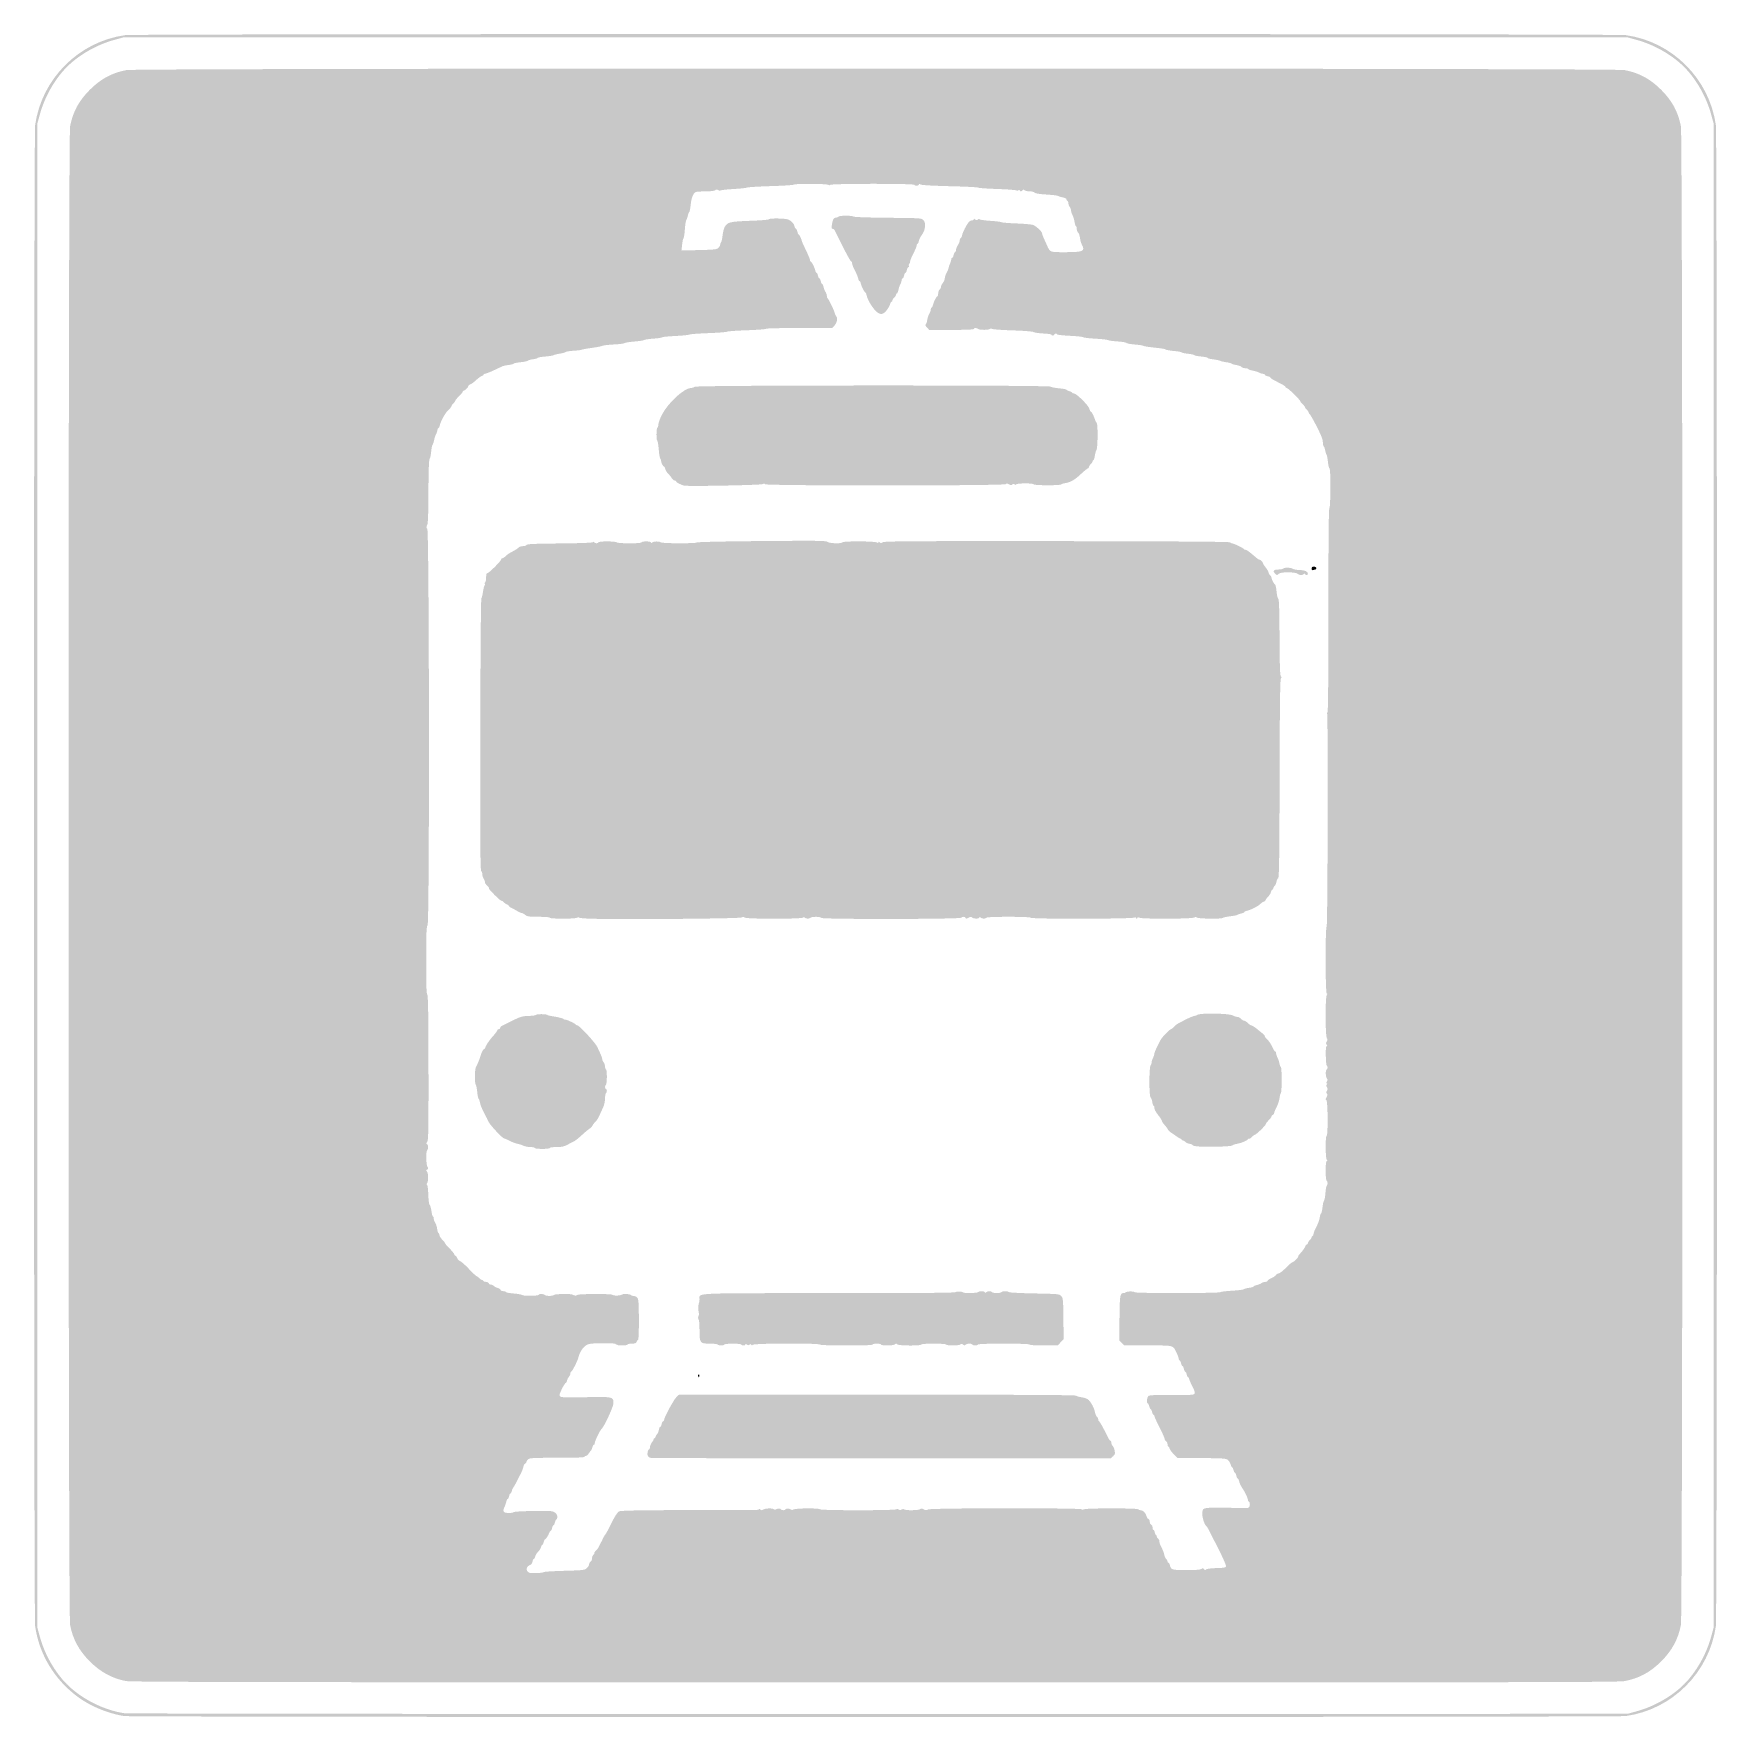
# Model space of a CAD drawing. Header units: inches. Extents: x -12 to 12, y -12 to 12.
import ezdxf

# ---------------------------------------------------------------- set-up
doc = ezdxf.new("R2010")
doc.units = ezdxf.units.IN
doc.header["$MEASUREMENT"] = 0

msp = doc.modelspace()

# ---------------------------------------------------------------- hatches: boundary and pattern name
h = msp.add_hatch(color=7)
edge = h.paths.add_edge_path()
edge.add_spline(control_points=[(-10.7, -11.972), (-10.925, -11.939), (-11.186, -11.832), (-11.368, -11.696), (-11.7, -11.449), (-11.917, -11.087), (-11.972, -10.688), (-11.993, -10.542), (-11.993, 10.542), (-11.972, 10.688), (-11.88, 11.35), (-11.35, 11.88), (-10.688, 11.972), (-10.542, 11.993), (10.542, 11.993), (10.688, 11.972), (11.35, 11.88), (11.88, 11.35), (11.972, 10.688), (11.993, 10.542), (11.993, -10.542), (11.972, -10.688), (11.88, -11.35), (11.35, -11.88), (10.688, -11.972), (10.561, -11.99), (-10.577, -11.99), (-10.7, -11.972)], knot_values=[0, 0, 0, 0, 1, 1, 1, 2, 2, 2, 3, 3, 3, 4, 4, 4, 5, 5, 5, 6, 6, 6, 7, 7, 7, 8, 8, 8, 9, 9, 9, 9], degree=3, periodic=0)
edge = h.paths.add_edge_path(flags=0)
edge.add_spline(control_points=[(10.847, -11.903), (11.093, -11.836), (11.35, -11.689), (11.519, -11.519), (11.689, -11.35), (11.836, -11.093), (11.903, -10.847)], knot_values=[0, 0, 0, 0, 1, 1, 1, 2, 2, 2, 2], degree=3, periodic=0)
edge.add_line((11.903, -10.847), (11.94, -10.713))
edge.add_line((11.94, -10.713), (11.94, 0))
edge.add_line((11.94, 0), (11.94, 10.713))
edge.add_line((11.94, 10.713), (11.903, 10.847))
edge.add_spline(control_points=[(11.903, 10.847), (11.836, 11.093), (11.689, 11.35), (11.519, 11.519), (11.35, 11.689), (11.093, 11.836), (10.847, 11.903)], knot_values=[0, 0, 0, 0, 1, 1, 1, 2, 2, 2, 2], degree=3, periodic=0)
edge.add_line((10.847, 11.903), (10.713, 11.94))
edge.add_line((10.713, 11.94), (0, 11.94))
edge.add_line((0, 11.94), (-10.713, 11.94))
edge.add_line((-10.713, 11.94), (-10.847, 11.903))
edge.add_spline(control_points=[(-10.847, 11.903), (-11.093, 11.836), (-11.35, 11.689), (-11.519, 11.519), (-11.689, 11.35), (-11.836, 11.093), (-11.903, 10.847)], knot_values=[0, 0, 0, 0, 1, 1, 1, 2, 2, 2, 2], degree=3, periodic=0)
edge.add_line((-11.903, 10.847), (-11.94, 10.713))
edge.add_line((-11.94, 10.713), (-11.94, 0))
edge.add_line((-11.94, 0), (-11.94, -10.713))
edge.add_line((-11.94, -10.713), (-11.903, -10.847))
edge.add_spline(control_points=[(-11.903, -10.847), (-11.836, -11.093), (-11.689, -11.35), (-11.519, -11.519), (-11.31, -11.729), (-10.991, -11.889), (-10.699, -11.932), (-10.655, -11.938), (-5.898, -11.943), (0.047, -11.942)], knot_values=[0, 0, 0, 0, 1, 1, 1, 2, 2, 2, 3, 3, 3, 3], degree=3, periodic=0)
edge.add_line((0.047, -11.942), (10.713, -11.94))
edge.add_line((10.713, -11.94), (10.847, -11.903))
h = msp.add_hatch(color=7)
edge = h.paths.add_edge_path()
edge.add_spline(control_points=[(-10.682, -11.473), (-10.879, -11.434), (-11.041, -11.345), (-11.193, -11.193), (-11.349, -11.037), (-11.435, -10.878), (-11.474, -10.672), (-11.503, -10.52), (-11.503, 10.52), (-11.474, 10.672), (-11.435, 10.878), (-11.349, 11.037), (-11.193, 11.193), (-11.037, 11.349), (-10.878, 11.435), (-10.672, 11.474), (-10.52, 11.503), (10.52, 11.503), (10.672, 11.474), (10.878, 11.435), (11.037, 11.349), (11.193, 11.193), (11.349, 11.037), (11.435, 10.878), (11.474, 10.672), (11.503, 10.52), (11.503, -10.52), (11.474, -10.672), (11.435, -10.878), (11.349, -11.037), (11.193, -11.193), (11.037, -11.349), (10.878, -11.435), (10.672, -11.474), (10.584, -11.491), (9.162, -11.493), (-0.011, -11.492), (-8.732, -11.491), (-10.609, -11.488), (-10.682, -11.473)], knot_values=[0, 0, 0, 0, 1, 1, 1, 2, 2, 2, 3, 3, 3, 4, 4, 4, 5, 5, 5, 6, 6, 6, 7, 7, 7, 8, 8, 8, 9, 9, 9, 10, 10, 10, 11, 11, 11, 12, 12, 12, 13, 13, 13, 13], degree=3, periodic=0)
edge = h.paths.add_edge_path(flags=0)
edge.add_spline(control_points=[(-4.72, -9.92), (-4.716, -9.915), (-4.585, -9.907), (-4.428, -9.903), (-4.158, -9.895), (-4.142, -9.893), (-4.112, -9.865), (-4.094, -9.849), (-4.08, -9.825), (-4.08, -9.813), (-4.08, -9.8), (-4.071, -9.782), (-4.06, -9.773), (-4.049, -9.764), (-4.04, -9.75), (-4.041, -9.742), (-4.044, -9.716), (-4.024, -9.667), (-4.011, -9.667), (-4.004, -9.667), (-4.002, -9.661), (-4.006, -9.655), (-4.009, -9.649), (-4, -9.632), (-3.985, -9.618), (-3.969, -9.605), (-3.948, -9.575), (-3.938, -9.553), (-3.928, -9.531), (-3.914, -9.504), (-3.907, -9.493), (-3.901, -9.482), (-3.892, -9.464), (-3.888, -9.453), (-3.88, -9.432), (-3.851, -9.385), (-3.84, -9.373), (-3.836, -9.37), (-3.8, -9.301), (-3.76, -9.22), (-3.71, -9.121), (-3.676, -9.069), (-3.653, -9.057), (-3.628, -9.045), (-3.408, -9.04), (-2.733, -9.038), (-2.246, -9.037), (-1.807, -9.037), (-1.758, -9.038), (-1.703, -9.04), (-1.665, -9.035), (-1.659, -9.026), (-1.653, -9.015), (-1.647, -9.016), (-1.639, -9.029), (-1.63, -9.043), (-1.622, -9.044), (-1.601, -9.03), (-1.568, -9.01), (-1.458, -9.008), (-1.446, -9.027), (-1.441, -9.036), (-1.431, -9.037), (-1.422, -9.03), (-1.401, -9.014), (-1.347, -9.012), (-1.347, -9.027), (-1.347, -9.034), (-1.332, -9.04), (-1.313, -9.04), (-1.295, -9.04), (-1.28, -9.034), (-1.28, -9.027), (-1.28, -9.012), (-1.225, -9.014), (-1.203, -9.031), (-1.193, -9.039), (-1.181, -9.038), (-1.17, -9.03), (-1.147, -9.011), (-0.805, -9.008), (-0.794, -9.026), (-0.782, -9.045), (0.288, -9.045), (0.3, -9.026), (0.306, -9.017), (0.315, -9.017), (0.329, -9.029), (0.344, -9.041), (0.355, -9.041), (0.374, -9.029), (0.39, -9.02), (0.402, -9.019), (0.407, -9.027), (0.418, -9.046), (0.618, -9.043), (0.637, -9.024), (0.649, -9.012), (0.661, -9.013), (0.687, -9.027), (0.714, -9.042), (0.727, -9.042), (0.747, -9.029), (0.782, -9.008), (2.927, -9.006), (2.94, -9.027), (2.946, -9.037), (2.954, -9.037), (2.966, -9.027), (2.988, -9.009), (3.747, -9.009), (3.747, -9.027), (3.747, -9.034), (3.76, -9.04), (3.777, -9.04), (3.812, -9.04), (3.849, -9.078), (3.861, -9.125), (3.865, -9.143), (3.878, -9.161), (3.888, -9.165), (3.898, -9.169), (3.907, -9.187), (3.907, -9.205), (3.907, -9.223), (3.916, -9.241), (3.927, -9.245), (3.938, -9.249), (3.947, -9.268), (3.947, -9.286), (3.947, -9.305), (3.952, -9.32), (3.959, -9.32), (3.966, -9.32), (3.975, -9.338), (3.98, -9.36), (3.985, -9.382), (3.995, -9.4), (4.002, -9.4), (4.009, -9.4), (4.012, -9.405), (4.008, -9.412), (4.004, -9.418), (4.012, -9.433), (4.026, -9.446), (4.04, -9.459), (4.049, -9.477), (4.045, -9.486), (4.042, -9.495), (4.054, -9.531), (4.072, -9.566), (4.091, -9.601), (4.11, -9.649), (4.114, -9.674), (4.119, -9.699), (4.131, -9.726), (4.141, -9.734), (4.152, -9.743), (4.16, -9.758), (4.16, -9.768), (4.16, -9.778), (4.165, -9.787), (4.172, -9.787), (4.178, -9.787), (4.188, -9.802), (4.193, -9.822), (4.209, -9.889), (4.224, -9.893), (4.426, -9.893), (4.553, -9.893), (4.622, -9.888), (4.641, -9.877), (4.663, -9.863), (4.67, -9.863), (4.679, -9.879), (4.689, -9.894), (4.696, -9.895), (4.71, -9.883), (4.72, -9.874), (4.786, -9.866), (4.86, -9.864), (4.973, -9.861), (4.991, -9.857), (4.994, -9.836), (4.997, -9.818), (4.882, -9.574), (4.814, -9.453), (4.807, -9.442), (4.786, -9.398), (4.765, -9.356), (4.745, -9.313), (4.724, -9.276), (4.719, -9.272), (4.689, -9.254), (4.652, -9.144), (4.656, -9.085), (4.66, -9.022), (4.661, -9.021), (4.713, -9.01), (4.743, -9.003), (4.885, -9.001), (5.03, -9.005), (5.175, -9.009), (5.303, -9.009), (5.314, -9.005), (5.336, -8.996), (5.341, -8.92), (5.32, -8.92), (5.313, -8.92), (5.306, -8.91), (5.306, -8.897), (5.306, -8.869), (5.258, -8.769), (5.218, -8.713), (5.203, -8.691), (5.186, -8.654), (5.181, -8.63), (5.175, -8.606), (5.166, -8.587), (5.16, -8.587), (5.154, -8.587), (5.145, -8.569), (5.14, -8.547), (5.135, -8.525), (5.126, -8.507), (5.12, -8.507), (5.114, -8.507), (5.105, -8.489), (5.1, -8.467), (5.095, -8.445), (5.086, -8.427), (5.08, -8.427), (5.074, -8.427), (5.065, -8.41), (5.06, -8.39), (5.055, -8.37), (5.038, -8.341), (5.023, -8.327), (4.996, -8.302), (4.973, -8.3), (4.648, -8.297)], knot_values=[0, 0, 0, 0, 1, 1, 1, 2, 2, 2, 3, 3, 3, 4, 4, 4, 5, 5, 5, 6, 6, 6, 7, 7, 7, 8, 8, 8, 9, 9, 9, 10, 10, 10, 11, 11, 11, 12, 12, 12, 13, 13, 13, 14, 14, 14, 15, 15, 15, 16, 16, 16, 17, 17, 17, 18, 18, 18, 19, 19, 19, 20, 20, 20, 21, 21, 21, 22, 22, 22, 23, 23, 23, 24, 24, 24, 25, 25, 25, 26, 26, 26, 27, 27, 27, 28, 28, 28, 29, 29, 29, 30, 30, 30, 31, 31, 31, 32, 32, 32, 33, 33, 33, 34, 34, 34, 35, 35, 35, 36, 36, 36, 37, 37, 37, 38, 38, 38, 39, 39, 39, 40, 40, 40, 41, 41, 41, 42, 42, 42, 43, 43, 43, 44, 44, 44, 45, 45, 45, 46, 46, 46, 47, 47, 47, 48, 48, 48, 49, 49, 49, 50, 50, 50, 51, 51, 51, 52, 52, 52, 53, 53, 53, 54, 54, 54, 55, 55, 55, 56, 56, 56, 57, 57, 57, 58, 58, 58, 59, 59, 59, 60, 60, 60, 61, 61, 61, 62, 62, 62, 63, 63, 63, 64, 64, 64, 65, 65, 65, 66, 66, 66, 67, 67, 67, 68, 68, 68, 69, 69, 69, 70, 70, 70, 71, 71, 71, 72, 72, 72, 73, 73, 73, 74, 74, 74, 75, 75, 75, 76, 76, 76, 77, 77, 77, 78, 78, 78, 79, 79, 79, 80, 80, 80, 80], degree=3, periodic=0)
edge.add_line((4.648, -8.297), (4.302, -8.294))
edge.add_line((4.302, -8.294), (4.251, -8.244))
edge.add_spline(control_points=[(4.251, -8.244), (4.222, -8.216), (4.195, -8.18), (4.191, -8.163), (4.187, -8.147), (4.178, -8.133), (4.172, -8.133), (4.165, -8.133), (4.16, -8.118), (4.16, -8.1), (4.16, -8.081), (4.151, -8.062), (4.14, -8.058), (4.129, -8.054), (4.12, -8.04), (4.12, -8.028), (4.12, -8.015), (4.087, -7.94), (4.047, -7.861), (4.006, -7.781), (3.973, -7.708), (3.973, -7.698), (3.973, -7.688), (3.968, -7.68), (3.961, -7.68), (3.954, -7.68), (3.945, -7.662), (3.94, -7.64), (3.935, -7.618), (3.926, -7.6), (3.92, -7.6), (3.914, -7.6), (3.905, -7.582), (3.9, -7.56), (3.895, -7.538), (3.886, -7.52), (3.879, -7.52), (3.858, -7.52), (3.865, -7.431), (3.887, -7.413), (3.902, -7.4), (3.983, -7.397), (4.218, -7.399), (4.466, -7.401), (4.532, -7.398), (4.544, -7.383), (4.556, -7.369), (4.548, -7.344), (4.513, -7.273), (4.487, -7.223), (4.467, -7.174), (4.467, -7.164), (4.467, -7.155), (4.461, -7.147), (4.454, -7.147), (4.448, -7.147), (4.438, -7.129), (4.433, -7.107), (4.429, -7.085), (4.42, -7.067), (4.413, -7.067), (4.407, -7.067), (4.398, -7.049), (4.393, -7.027), (4.389, -7.005), (4.38, -6.987), (4.373, -6.987), (4.367, -6.987), (4.358, -6.969), (4.353, -6.947), (4.349, -6.925), (4.339, -6.907), (4.332, -6.907), (4.326, -6.907), (4.32, -6.897), (4.32, -6.885), (4.32, -6.873), (4.307, -6.835), (4.291, -6.801), (4.235, -6.686), (4.264, -6.693), (3.884, -6.693)], knot_values=[0, 0, 0, 0, 1, 1, 1, 2, 2, 2, 3, 3, 3, 4, 4, 4, 5, 5, 5, 6, 6, 6, 7, 7, 7, 8, 8, 8, 9, 9, 9, 10, 10, 10, 11, 11, 11, 12, 12, 12, 13, 13, 13, 14, 14, 14, 15, 15, 15, 16, 16, 16, 17, 17, 17, 18, 18, 18, 19, 19, 19, 20, 20, 20, 21, 21, 21, 22, 22, 22, 23, 23, 23, 24, 24, 24, 25, 25, 25, 26, 26, 26, 27, 27, 27, 27], degree=3, periodic=0)
edge.add_line((3.884, -6.693), (3.545, -6.693))
edge.add_line((3.545, -6.693), (3.509, -6.657))
edge.add_line((3.509, -6.657), (3.473, -6.62))
edge.add_line((3.473, -6.62), (3.476, -6.302))
edge.add_spline(control_points=[(3.476, -6.302), (3.479, -5.974), (3.484, -5.947), (3.534, -5.947), (3.548, -5.947), (3.562, -5.941), (3.566, -5.935), (3.575, -5.919), (3.693, -5.92), (3.693, -5.935), (3.693, -5.951), (4.903, -5.95), (4.913, -5.934), (4.917, -5.928), (4.992, -5.918), (5.08, -5.913), (5.168, -5.908), (5.244, -5.898), (5.247, -5.892), (5.251, -5.886), (5.284, -5.877), (5.321, -5.872), (5.357, -5.867), (5.387, -5.858), (5.387, -5.853), (5.387, -5.847), (5.406, -5.838), (5.43, -5.833), (5.454, -5.828), (5.485, -5.815), (5.5, -5.805), (5.514, -5.795), (5.54, -5.787), (5.556, -5.787), (5.573, -5.787), (5.587, -5.781), (5.587, -5.773), (5.587, -5.765), (5.6, -5.754), (5.617, -5.746), (5.662, -5.727), (5.699, -5.702), (5.711, -5.683), (5.717, -5.674), (5.732, -5.667), (5.744, -5.667), (5.757, -5.667), (5.803, -5.631), (5.847, -5.587), (5.89, -5.543), (5.932, -5.507), (5.94, -5.507), (5.948, -5.507), (5.972, -5.489), (5.993, -5.467), (6.014, -5.445), (6.027, -5.427), (6.021, -5.427), (6.015, -5.427), (6.032, -5.402), (6.059, -5.373), (6.086, -5.343), (6.113, -5.304), (6.12, -5.286), (6.127, -5.268), (6.139, -5.253), (6.146, -5.253), (6.154, -5.253), (6.16, -5.245), (6.16, -5.235), (6.16, -5.226), (6.172, -5.207), (6.187, -5.193), (6.201, -5.18), (6.213, -5.161), (6.213, -5.151), (6.213, -5.141), (6.219, -5.133), (6.227, -5.133), (6.234, -5.133), (6.24, -5.121), (6.24, -5.106), (6.24, -5.092), (6.258, -5.045), (6.281, -5.003), (6.303, -4.961), (6.325, -4.901), (6.329, -4.87), (6.333, -4.839), (6.342, -4.813), (6.347, -4.813), (6.353, -4.813), (6.362, -4.776), (6.367, -4.73), (6.372, -4.684), (6.382, -4.639), (6.39, -4.63), (6.397, -4.621), (6.407, -4.571), (6.41, -4.519), (6.414, -4.468), (6.422, -4.423), (6.428, -4.419), (6.445, -4.409), (6.443, -4.347), (6.427, -4.347), (6.419, -4.347), (6.413, -4.291), (6.413, -4.207), (6.413, -4.107), (6.418, -4.067), (6.429, -4.067), (6.442, -4.067), (6.442, -4.063), (6.429, -4.051), (6.409, -4.03), (6.407, -3.707), (6.427, -3.707), (6.448, -3.707), (6.444, -3.204), (6.423, -3.197), (6.41, -3.192), (6.411, -3.183), (6.426, -3.155), (6.44, -3.129), (6.441, -3.115), (6.43, -3.105), (6.419, -3.094), (6.419, -3.083), (6.431, -3.065), (6.443, -3.046), (6.443, -3.034), (6.431, -3.015), (6.419, -2.997), (6.419, -2.986), (6.43, -2.975), (6.441, -2.964), (6.441, -2.96), (6.429, -2.96), (6.417, -2.96), (6.417, -2.954), (6.43, -2.934), (6.443, -2.913), (6.443, -2.904), (6.43, -2.891), (6.41, -2.871), (6.408, -2.76), (6.427, -2.76), (6.434, -2.76), (6.44, -2.748), (6.44, -2.733), (6.44, -2.719), (6.435, -2.707), (6.429, -2.707), (6.423, -2.707), (6.416, -2.644), (6.415, -2.567), (6.413, -2.468), (6.417, -2.427), (6.428, -2.427), (6.439, -2.427), (6.439, -2.422), (6.428, -2.408), (6.415, -2.393), (6.416, -2.383), (6.429, -2.361), (6.442, -2.34), (6.443, -2.331), (6.43, -2.318), (6.407, -2.295), (6.406, -1.719), (6.429, -1.696), (6.442, -1.684), (6.442, -1.68), (6.429, -1.68), (6.408, -1.68), (6.406, -0.746), (6.427, -0.725), (6.442, -0.71), (6.448, 2.283), (6.434, 2.306), (6.43, 2.313), (6.432, 2.322), (6.439, 2.326), (6.448, 2.331), (6.452, 2.848), (6.452, 3.776), (6.452, 4.778), (6.456, 5.221), (6.466, 5.231), (6.484, 5.249), (6.486, 5.8), (6.468, 5.8), (6.461, 5.8), (6.451, 5.84), (6.446, 5.89), (6.441, 5.94), (6.432, 5.986), (6.426, 5.993), (6.42, 6.001), (6.412, 6.029), (6.406, 6.057), (6.401, 6.084), (6.392, 6.11), (6.385, 6.114), (6.379, 6.118), (6.373, 6.145), (6.373, 6.174), (6.373, 6.211), (6.349, 6.272), (6.286, 6.396), (6.238, 6.49), (6.193, 6.569), (6.186, 6.571), (6.179, 6.574), (6.173, 6.583), (6.173, 6.592), (6.173, 6.602), (6.161, 6.62), (6.147, 6.633), (6.132, 6.647), (6.12, 6.663), (6.12, 6.669), (6.12, 6.676), (6.105, 6.695), (6.087, 6.712), (6.068, 6.729), (6.053, 6.748), (6.053, 6.755), (6.053, 6.773), (5.876, 6.947), (5.857, 6.947), (5.848, 6.947), (5.84, 6.952), (5.84, 6.959), (5.84, 6.972), (5.82, 6.984), (5.697, 7.046), (5.658, 7.065), (5.627, 7.086), (5.627, 7.093), (5.627, 7.099), (5.609, 7.109), (5.587, 7.113), (5.565, 7.118), (5.547, 7.128), (5.547, 7.134), (5.547, 7.141), (5.536, 7.147), (5.523, 7.147), (5.511, 7.147), (5.484, 7.155), (5.464, 7.165), (5.445, 7.176), (5.404, 7.188), (5.374, 7.193), (5.345, 7.198), (5.317, 7.208), (5.313, 7.214), (5.308, 7.221), (5.288, 7.227), (5.268, 7.227), (5.247, 7.227), (5.223, 7.235), (5.215, 7.245), (5.206, 7.255), (5.172, 7.268), (5.14, 7.273), (5.107, 7.278), (5.078, 7.286), (5.074, 7.292), (5.07, 7.298), (5.037, 7.307), (4.999, 7.312), (4.962, 7.317), (4.921, 7.327), (4.909, 7.333), (4.897, 7.34), (4.852, 7.349), (4.81, 7.354), (4.768, 7.358), (4.733, 7.367), (4.733, 7.373), (4.733, 7.38), (4.691, 7.389), (4.64, 7.394), (4.588, 7.399), (4.543, 7.408), (4.54, 7.414), (4.536, 7.42), (4.494, 7.429), (4.447, 7.434), (4.399, 7.439), (4.36, 7.448), (4.36, 7.453), (4.36, 7.459), (4.314, 7.467), (4.257, 7.472), (4.201, 7.477), (4.149, 7.486), (4.141, 7.49), (4.12, 7.503), (4.1, 7.507), (3.953, 7.523), (3.88, 7.531), (3.817, 7.541), (3.813, 7.547), (3.81, 7.552), (3.756, 7.56), (3.694, 7.565), (3.632, 7.57), (3.577, 7.58), (3.573, 7.588), (3.568, 7.595), (3.511, 7.605), (3.446, 7.609), (3.38, 7.613), (3.32, 7.622), (3.313, 7.628), (3.305, 7.634), (3.224, 7.643), (3.133, 7.648), (3.041, 7.653), (2.963, 7.662), (2.959, 7.669), (2.955, 7.675), (2.87, 7.684), (2.769, 7.689), (2.669, 7.694), (2.587, 7.703), (2.587, 7.709), (2.587, 7.715), (2.578, 7.72), (2.567, 7.72), (2.556, 7.72), (2.547, 7.714), (2.547, 7.707), (2.547, 7.699), (2.538, 7.693), (2.527, 7.693), (2.516, 7.693), (2.507, 7.699), (2.507, 7.705), (2.507, 7.711), (2.453, 7.719), (2.388, 7.722), (2.323, 7.726), (2.261, 7.735), (2.251, 7.742), (2.241, 7.751), (2.117, 7.761), (1.953, 7.766), (1.799, 7.771), (1.666, 7.781), (1.658, 7.788), (1.648, 7.797), (1.639, 7.796), (1.634, 7.787), (1.623, 7.769), (1.471, 7.769), (1.46, 7.787), (1.449, 7.804), (1.4, 7.804), (1.4, 7.787), (1.4, 7.778), (1.285, 7.773), (1.082, 7.773)], knot_values=[0, 0, 0, 0, 1, 1, 1, 2, 2, 2, 3, 3, 3, 4, 4, 4, 5, 5, 5, 6, 6, 6, 7, 7, 7, 8, 8, 8, 9, 9, 9, 10, 10, 10, 11, 11, 11, 12, 12, 12, 13, 13, 13, 14, 14, 14, 15, 15, 15, 16, 16, 16, 17, 17, 17, 18, 18, 18, 19, 19, 19, 20, 20, 20, 21, 21, 21, 22, 22, 22, 23, 23, 23, 24, 24, 24, 25, 25, 25, 26, 26, 26, 27, 27, 27, 28, 28, 28, 29, 29, 29, 30, 30, 30, 31, 31, 31, 32, 32, 32, 33, 33, 33, 34, 34, 34, 35, 35, 35, 36, 36, 36, 37, 37, 37, 38, 38, 38, 39, 39, 39, 40, 40, 40, 41, 41, 41, 42, 42, 42, 43, 43, 43, 44, 44, 44, 45, 45, 45, 46, 46, 46, 47, 47, 47, 48, 48, 48, 49, 49, 49, 50, 50, 50, 51, 51, 51, 52, 52, 52, 53, 53, 53, 54, 54, 54, 55, 55, 55, 56, 56, 56, 57, 57, 57, 58, 58, 58, 59, 59, 59, 60, 60, 60, 61, 61, 61, 62, 62, 62, 63, 63, 63, 64, 64, 64, 65, 65, 65, 66, 66, 66, 67, 67, 67, 68, 68, 68, 69, 69, 69, 70, 70, 70, 71, 71, 71, 72, 72, 72, 73, 73, 73, 74, 74, 74, 75, 75, 75, 76, 76, 76, 77, 77, 77, 78, 78, 78, 79, 79, 79, 80, 80, 80, 81, 81, 81, 82, 82, 82, 83, 83, 83, 84, 84, 84, 85, 85, 85, 86, 86, 86, 87, 87, 87, 88, 88, 88, 89, 89, 89, 90, 90, 90, 91, 91, 91, 92, 92, 92, 93, 93, 93, 94, 94, 94, 95, 95, 95, 96, 96, 96, 97, 97, 97, 98, 98, 98, 99, 99, 99, 100, 100, 100, 101, 101, 101, 102, 102, 102, 103, 103, 103, 104, 104, 104, 105, 105, 105, 106, 106, 106, 107, 107, 107, 108, 108, 108, 109, 109, 109, 110, 110, 110, 111, 111, 111, 112, 112, 112, 113, 113, 113, 114, 114, 114, 115, 115, 115, 116, 116, 116, 117, 117, 117, 118, 118, 118, 119, 119, 119, 120, 120, 120, 121, 121, 121, 122, 122, 122, 122], degree=3, periodic=0)
edge.add_line((1.082, 7.773), (0.765, 7.773))
edge.add_line((0.765, 7.773), (0.733, 7.807))
edge.add_spline(control_points=[(0.733, 7.807), (0.712, 7.829), (0.706, 7.845), (0.715, 7.851), (0.723, 7.856), (0.733, 7.886), (0.738, 7.918), (0.743, 7.95), (0.756, 7.989), (0.767, 8.005), (0.778, 8.02), (0.787, 8.046), (0.787, 8.063), (0.787, 8.08), (0.792, 8.093), (0.799, 8.093), (0.805, 8.093), (0.814, 8.11), (0.819, 8.13), (0.83, 8.177), (0.87, 8.253), (0.883, 8.253), (0.889, 8.253), (0.893, 8.271), (0.893, 8.292), (0.893, 8.313), (0.902, 8.338), (0.913, 8.347), (0.924, 8.356), (0.933, 8.374), (0.933, 8.387), (0.933, 8.399), (0.945, 8.425), (0.96, 8.444), (0.975, 8.462), (0.987, 8.491), (0.987, 8.507), (0.987, 8.523), (0.995, 8.552), (1.006, 8.571), (1.026, 8.609), (1.043, 8.652), (1.046, 8.673), (1.047, 8.681), (1.055, 8.704), (1.064, 8.724), (1.073, 8.745), (1.08, 8.77), (1.08, 8.781), (1.08, 8.791), (1.086, 8.8), (1.092, 8.8), (1.099, 8.8), (1.109, 8.818), (1.113, 8.84), (1.118, 8.862), (1.128, 8.88), (1.134, 8.88), (1.141, 8.88), (1.147, 8.894), (1.147, 8.91), (1.147, 8.927), (1.159, 8.958), (1.173, 8.98), (1.188, 9.002), (1.2, 9.034), (1.2, 9.05), (1.2, 9.067), (1.206, 9.08), (1.212, 9.08), (1.219, 9.08), (1.229, 9.098), (1.233, 9.12), (1.243, 9.166), (1.299, 9.276), (1.33, 9.31), (1.341, 9.323), (1.362, 9.333), (1.375, 9.333), (1.389, 9.333), (1.4, 9.34), (1.4, 9.348), (1.4, 9.359), (1.406, 9.358), (1.42, 9.347), (1.436, 9.333), (1.444, 9.333), (1.46, 9.347), (1.471, 9.356), (1.48, 9.357), (1.48, 9.35), (1.48, 9.343), (1.546, 9.333), (1.63, 9.327), (1.712, 9.322), (1.786, 9.313), (1.793, 9.307), (1.801, 9.302), (1.901, 9.293), (2.016, 9.289), (2.146, 9.284), (2.238, 9.274), (2.256, 9.264), (2.306, 9.236), (2.373, 9.17), (2.373, 9.149), (2.373, 9.138), (2.385, 9.105), (2.399, 9.075), (2.413, 9.045), (2.434, 8.999), (2.445, 8.973), (2.489, 8.877), (2.482, 8.88), (2.708, 8.88), (2.959, 8.881), (2.99, 8.895), (2.941, 8.985), (2.93, 9.004), (2.918, 9.048), (2.913, 9.082), (2.909, 9.116), (2.897, 9.152), (2.886, 9.161), (2.875, 9.169), (2.867, 9.194), (2.867, 9.215), (2.867, 9.236), (2.861, 9.253), (2.855, 9.253), (2.849, 9.253), (2.84, 9.279), (2.836, 9.311), (2.831, 9.342), (2.819, 9.386), (2.807, 9.407), (2.796, 9.429), (2.787, 9.459), (2.786, 9.473), (2.786, 9.488), (2.777, 9.512), (2.766, 9.526), (2.755, 9.54), (2.747, 9.566), (2.747, 9.583), (2.747, 9.599), (2.741, 9.613), (2.733, 9.613), (2.726, 9.613), (2.72, 9.622), (2.72, 9.632), (2.72, 9.643), (2.699, 9.654), (2.67, 9.66), (2.643, 9.665), (2.614, 9.674), (2.606, 9.68), (2.599, 9.687), (2.522, 9.696), (2.436, 9.701), (2.331, 9.708), (2.275, 9.716), (2.265, 9.729), (2.257, 9.739), (2.225, 9.747), (2.194, 9.747), (2.164, 9.747), (2.131, 9.754), (2.121, 9.763), (2.107, 9.777), (2.102, 9.777), (2.097, 9.763), (2.09, 9.743), (2.053, 9.741), (2.053, 9.762), (2.053, 9.772), (2.048, 9.772), (2.035, 9.761), (2.024, 9.752), (2.014, 9.751), (2.011, 9.758), (2.009, 9.765), (1.887, 9.775), (1.74, 9.78), (1.593, 9.785), (1.467, 9.794), (1.46, 9.8), (1.453, 9.806), (1.27, 9.815), (1.053, 9.82), (0.795, 9.827), (0.654, 9.835), (0.641, 9.845), (0.627, 9.856), (0.621, 9.856), (0.617, 9.843), (0.61, 9.823), (0.565, 9.821), (0.553, 9.84), (0.541, 9.859), (-0.635, 9.858), (-0.647, 9.839), (-0.654, 9.828), (-0.66, 9.828), (-0.671, 9.839), (-0.688, 9.856), (-1.155, 9.859), (-1.165, 9.842), (-1.169, 9.836), (-1.318, 9.826), (-1.496, 9.821), (-1.674, 9.815), (-1.826, 9.806), (-1.833, 9.8), (-1.841, 9.794), (-1.926, 9.785), (-2.024, 9.78), (-2.121, 9.774), (-2.204, 9.765), (-2.208, 9.759), (-2.211, 9.752), (-2.226, 9.754), (-2.24, 9.763), (-2.26, 9.776), (-2.27, 9.776), (-2.282, 9.763), (-2.293, 9.753), (-2.341, 9.747), (-2.413, 9.746), (-2.475, 9.746), (-2.539, 9.743), (-2.554, 9.739), (-2.594, 9.728), (-2.623, 9.66), (-2.633, 9.554), (-2.638, 9.503), (-2.646, 9.458), (-2.652, 9.454), (-2.658, 9.45), (-2.668, 9.426), (-2.673, 9.4), (-2.679, 9.374), (-2.689, 9.346), (-2.695, 9.338), (-2.702, 9.33), (-2.711, 9.27), (-2.716, 9.205), (-2.72, 9.14), (-2.729, 9.083), (-2.735, 9.079), (-2.741, 9.075), (-2.75, 9.034), (-2.755, 8.988)], knot_values=[0, 0, 0, 0, 1, 1, 1, 2, 2, 2, 3, 3, 3, 4, 4, 4, 5, 5, 5, 6, 6, 6, 7, 7, 7, 8, 8, 8, 9, 9, 9, 10, 10, 10, 11, 11, 11, 12, 12, 12, 13, 13, 13, 14, 14, 14, 15, 15, 15, 16, 16, 16, 17, 17, 17, 18, 18, 18, 19, 19, 19, 20, 20, 20, 21, 21, 21, 22, 22, 22, 23, 23, 23, 24, 24, 24, 25, 25, 25, 26, 26, 26, 27, 27, 27, 28, 28, 28, 29, 29, 29, 30, 30, 30, 31, 31, 31, 32, 32, 32, 33, 33, 33, 34, 34, 34, 35, 35, 35, 36, 36, 36, 37, 37, 37, 38, 38, 38, 39, 39, 39, 40, 40, 40, 41, 41, 41, 42, 42, 42, 43, 43, 43, 44, 44, 44, 45, 45, 45, 46, 46, 46, 47, 47, 47, 48, 48, 48, 49, 49, 49, 50, 50, 50, 51, 51, 51, 52, 52, 52, 53, 53, 53, 54, 54, 54, 55, 55, 55, 56, 56, 56, 57, 57, 57, 58, 58, 58, 59, 59, 59, 60, 60, 60, 61, 61, 61, 62, 62, 62, 63, 63, 63, 64, 64, 64, 65, 65, 65, 66, 66, 66, 67, 67, 67, 68, 68, 68, 69, 69, 69, 70, 70, 70, 71, 71, 71, 72, 72, 72, 73, 73, 73, 74, 74, 74, 75, 75, 75, 76, 76, 76, 77, 77, 77, 78, 78, 78, 79, 79, 79, 80, 80, 80, 81, 81, 81, 82, 82, 82, 83, 83, 83, 84, 84, 84, 84], degree=3, periodic=0)
edge.add_line((-2.755, 8.988), (-2.764, 8.904))
edge.add_line((-2.764, 8.904), (-2.515, 8.91))
edge.add_spline(control_points=[(-2.515, 8.91), (-2.3, 8.915), (-2.263, 8.919), (-2.24, 8.94), (-2.225, 8.953), (-2.213, 8.974), (-2.213, 8.986), (-2.213, 8.998), (-2.208, 9.014), (-2.2, 9.021), (-2.193, 9.028), (-2.184, 9.07), (-2.179, 9.114), (-2.175, 9.157), (-2.162, 9.212), (-2.15, 9.235), (-2.114, 9.307), (-2.074, 9.317), (-1.787, 9.327), (-1.644, 9.332), (-1.525, 9.341), (-1.522, 9.348), (-1.515, 9.367), (-1.275, 9.363), (-1.237, 9.343), (-1.189, 9.318), (-1.163, 9.288), (-1.153, 9.248), (-1.148, 9.229), (-1.139, 9.213), (-1.133, 9.213), (-1.127, 9.213), (-1.118, 9.195), (-1.113, 9.173), (-1.109, 9.151), (-1.1, 9.133), (-1.095, 9.133), (-1.086, 9.133), (-1.051, 9.06), (-1.047, 9.033), (-1.046, 9.026), (-1.02, 8.968), (-0.989, 8.905), (-0.959, 8.841), (-0.933, 8.78), (-0.933, 8.768), (-0.933, 8.756), (-0.929, 8.747), (-0.923, 8.747), (-0.91, 8.747), (-0.87, 8.67), (-0.859, 8.623), (-0.854, 8.603), (-0.846, 8.587), (-0.84, 8.587), (-0.834, 8.587), (-0.825, 8.569), (-0.82, 8.547), (-0.815, 8.525), (-0.806, 8.507), (-0.8, 8.507), (-0.794, 8.507), (-0.785, 8.489), (-0.78, 8.467), (-0.775, 8.445), (-0.766, 8.427), (-0.76, 8.427), (-0.754, 8.427), (-0.745, 8.407), (-0.739, 8.383), (-0.734, 8.36), (-0.722, 8.328), (-0.712, 8.314), (-0.702, 8.299), (-0.693, 8.274), (-0.693, 8.258), (-0.693, 8.242), (-0.689, 8.227), (-0.683, 8.224), (-0.669, 8.218), (-0.59, 8.054), (-0.579, 8.01), (-0.574, 7.99), (-0.565, 7.97), (-0.559, 7.966), (-0.533, 7.95), (-0.547, 7.875), (-0.582, 7.837)], knot_values=[0, 0, 0, 0, 1, 1, 1, 2, 2, 2, 3, 3, 3, 4, 4, 4, 5, 5, 5, 6, 6, 6, 7, 7, 7, 8, 8, 8, 9, 9, 9, 10, 10, 10, 11, 11, 11, 12, 12, 12, 13, 13, 13, 14, 14, 14, 15, 15, 15, 16, 16, 16, 17, 17, 17, 18, 18, 18, 19, 19, 19, 20, 20, 20, 21, 21, 21, 22, 22, 22, 23, 23, 23, 24, 24, 24, 25, 25, 25, 26, 26, 26, 27, 27, 27, 28, 28, 28, 29, 29, 29, 29], degree=3, periodic=0)
edge.add_line((-0.582, 7.837), (-0.618, 7.8))
edge.add_line((-0.618, 7.8), (-1.089, 7.8))
edge.add_spline(control_points=[(-1.089, 7.8), (-1.348, 7.8), (-1.56, 7.795), (-1.56, 7.789), (-1.56, 7.783), (-1.681, 7.773), (-1.829, 7.768), (-1.977, 7.763), (-2.105, 7.754), (-2.113, 7.748), (-2.12, 7.742), (-2.24, 7.732), (-2.378, 7.727), (-2.517, 7.722), (-2.64, 7.713), (-2.652, 7.706), (-2.664, 7.7), (-2.756, 7.691), (-2.857, 7.686), (-2.958, 7.681), (-3.04, 7.673), (-3.04, 7.667), (-3.04, 7.662), (-3.095, 7.653), (-3.162, 7.649), (-3.229, 7.644), (-3.291, 7.635), (-3.299, 7.628), (-3.307, 7.622), (-3.37, 7.612), (-3.44, 7.607), (-3.51, 7.601), (-3.57, 7.591), (-3.574, 7.585), (-3.579, 7.578), (-3.645, 7.57), (-3.721, 7.566), (-3.797, 7.562), (-3.872, 7.554), (-3.887, 7.547), (-3.901, 7.541), (-3.961, 7.528), (-4.02, 7.52), (-4.161, 7.499), (-4.163, 7.498), (-4.187, 7.49), (-4.198, 7.485), (-4.25, 7.479), (-4.303, 7.476), (-4.356, 7.473), (-4.407, 7.464), (-4.416, 7.457), (-4.426, 7.45), (-4.462, 7.44), (-4.496, 7.435), (-4.531, 7.431), (-4.57, 7.421), (-4.583, 7.414), (-4.596, 7.407), (-4.653, 7.397), (-4.71, 7.393), (-4.767, 7.388), (-4.813, 7.38), (-4.813, 7.374), (-4.813, 7.368), (-4.843, 7.359), (-4.879, 7.355), (-4.916, 7.35), (-4.949, 7.341), (-4.953, 7.334), (-4.957, 7.328), (-5.002, 7.318), (-5.053, 7.313), (-5.105, 7.308), (-5.15, 7.299), (-5.153, 7.293), (-5.157, 7.287), (-5.191, 7.278), (-5.229, 7.273), (-5.268, 7.268), (-5.308, 7.259), (-5.319, 7.253), (-5.459, 7.186), (-5.519, 7.16), (-5.55, 7.152), (-5.57, 7.148), (-5.587, 7.138), (-5.587, 7.132), (-5.587, 7.125), (-5.593, 7.12), (-5.602, 7.12), (-5.61, 7.12), (-5.641, 7.099), (-5.672, 7.073), (-5.743, 7.011), (-5.749, 7.007), (-5.777, 6.996), (-5.789, 6.992), (-5.8, 6.981), (-5.8, 6.974), (-5.8, 6.956), (-5.849, 6.907), (-5.867, 6.907), (-5.874, 6.907), (-5.88, 6.901), (-5.88, 6.893), (-5.88, 6.886), (-5.904, 6.857), (-5.933, 6.828), (-5.963, 6.8), (-5.987, 6.771), (-5.987, 6.764), (-5.987, 6.757), (-5.999, 6.74), (-6.013, 6.727), (-6.028, 6.713), (-6.04, 6.696), (-6.04, 6.688), (-6.04, 6.679), (-6.058, 6.657), (-6.079, 6.638), (-6.124, 6.599), (-6.192, 6.479), (-6.206, 6.416), (-6.211, 6.393), (-6.221, 6.373), (-6.228, 6.373), (-6.234, 6.373), (-6.24, 6.363), (-6.24, 6.35), (-6.24, 6.337), (-6.249, 6.31), (-6.26, 6.289), (-6.27, 6.269), (-6.283, 6.23), (-6.288, 6.203), (-6.293, 6.176), (-6.303, 6.146), (-6.31, 6.137), (-6.317, 6.128), (-6.326, 6.083), (-6.33, 6.037), (-6.334, 5.991), (-6.344, 5.945), (-6.352, 5.935), (-6.362, 5.922), (-6.367, 5.775), (-6.369, 5.47), (-6.37, 5.141), (-6.375, 5.015), (-6.387, 4.992), (-6.401, 4.967), (-6.401, 4.957), (-6.385, 4.938), (-6.357, 4.904), (-6.352, -0.676), (-6.381, -0.708), (-6.397, -0.726), (-6.4, -0.807), (-6.401, -1.207), (-6.401, -1.561), (-6.397, -1.687), (-6.386, -1.694), (-6.374, -1.701), (-6.369, -1.957), (-6.368, -2.736), (-6.367, -3.636), (-6.369, -3.772), (-6.387, -3.793), (-6.402, -3.812), (-6.403, -3.819), (-6.39, -3.823), (-6.37, -3.83), (-6.368, -3.902), (-6.387, -3.913), (-6.406, -3.925), (-6.403, -4.115), (-6.383, -4.147), (-6.37, -4.169), (-6.37, -4.176), (-6.387, -4.187), (-6.402, -4.196), (-6.403, -4.202), (-6.39, -4.215), (-6.369, -4.237), (-6.368, -4.363), (-6.389, -4.384), (-6.4, -4.395), (-6.4, -4.4), (-6.391, -4.4), (-6.382, -4.4), (-6.374, -4.452), (-6.371, -4.541), (-6.368, -4.625), (-6.36, -4.685), (-6.351, -4.691), (-6.343, -4.696), (-6.332, -4.735), (-6.326, -4.777), (-6.321, -4.819), (-6.312, -4.853), (-6.305, -4.853), (-6.299, -4.853), (-6.293, -4.867), (-6.293, -4.884), (-6.293, -4.901), (-6.285, -4.927), (-6.274, -4.941), (-6.263, -4.955), (-6.25, -4.995), (-6.245, -5.03), (-6.241, -5.065), (-6.231, -5.093), (-6.225, -5.093), (-6.219, -5.093), (-6.213, -5.105), (-6.213, -5.119), (-6.213, -5.133), (-6.195, -5.163), (-6.173, -5.185), (-6.151, -5.207), (-6.133, -5.23), (-6.133, -5.236), (-6.133, -5.242), (-6.103, -5.277), (-6.067, -5.313), (-6.03, -5.349), (-6, -5.387), (-6, -5.396), (-6, -5.406), (-5.994, -5.413), (-5.986, -5.413), (-5.979, -5.413), (-5.967, -5.428), (-5.96, -5.447), (-5.953, -5.465), (-5.934, -5.486), (-5.917, -5.492), (-5.9, -5.498), (-5.843, -5.549), (-5.79, -5.605), (-5.736, -5.661), (-5.688, -5.707), (-5.682, -5.707), (-5.676, -5.707), (-5.66, -5.719), (-5.647, -5.733), (-5.633, -5.748), (-5.614, -5.76), (-5.605, -5.76), (-5.595, -5.76), (-5.587, -5.766), (-5.587, -5.773), (-5.587, -5.781), (-5.571, -5.787), (-5.553, -5.787), (-5.534, -5.787), (-5.516, -5.796), (-5.511, -5.807), (-5.507, -5.818), (-5.493, -5.827), (-5.48, -5.827), (-5.466, -5.827), (-5.447, -5.835), (-5.436, -5.846), (-5.425, -5.857), (-5.401, -5.869), (-5.383, -5.874), (-5.364, -5.879), (-5.345, -5.891), (-5.341, -5.901), (-5.337, -5.912), (-5.319, -5.92), (-5.3, -5.92), (-5.282, -5.92), (-5.267, -5.925), (-5.267, -5.932), (-5.267, -5.938), (-5.216, -5.948), (-5.153, -5.953), (-5.091, -5.958), (-5.037, -5.968), (-5.032, -5.975), (-5.023, -5.991), (-4.8, -5.988), (-4.8, -5.972), (-4.8, -5.955), (-4.723, -5.957), (-4.713, -5.973), (-4.709, -5.981), (-4.679, -5.987), (-4.647, -5.987), (-4.615, -5.987), (-4.585, -5.981), (-4.58, -5.973), (-4.571, -5.958), (-4.33, -5.955), (-4.315, -5.969), (-4.3, -5.985), (-4.255, -5.987), (-4.247, -5.973), (-4.236, -5.957), (-3.747, -5.955), (-3.747, -5.972), (-3.747, -5.987), (-3.628, -5.986), (-3.619, -5.971), (-3.609, -5.955), (-3.497, -5.957), (-3.487, -5.973), (-3.482, -5.981), (-3.465, -5.987), (-3.448, -5.987), (-3.431, -5.987), (-3.407, -5.998), (-3.395, -6.011), (-3.376, -6.033), (-3.372, -6.074), (-3.371, -6.32), (-3.37, -6.488), (-3.375, -6.606), (-3.382, -6.611), (-3.389, -6.616), (-3.399, -6.63), (-3.404, -6.643), (-3.41, -6.661), (-3.428, -6.667), (-3.473, -6.667), (-3.506, -6.667), (-3.533, -6.673), (-3.533, -6.68), (-3.533, -6.7), (-3.69, -6.697), (-3.697, -6.677), (-3.701, -6.664), (-3.75, -6.66), (-3.888, -6.662), (-4.045, -6.663), (-4.08, -6.667), (-4.119, -6.689), (-4.166, -6.715), (-4.216, -6.792), (-4.232, -6.862), (-4.243, -6.912), (-4.322, -7.067), (-4.336, -7.067), (-4.342, -7.067), (-4.347, -7.078), (-4.347, -7.092), (-4.347, -7.107), (-4.355, -7.127), (-4.366, -7.137), (-4.377, -7.148), (-4.389, -7.173), (-4.394, -7.192), (-4.399, -7.211), (-4.408, -7.227), (-4.414, -7.227), (-4.42, -7.227), (-4.444, -7.266), (-4.468, -7.313), (-4.501, -7.381), (-4.507, -7.404), (-4.495, -7.418), (-4.482, -7.433), (-4.418, -7.436), (-4.129, -7.43), (-3.736, -7.422), (-3.733, -7.423), (-3.733, -7.516), (-3.733, -7.565), (-3.865, -7.851), (-3.902, -7.882), (-3.928, -7.904), (-4.007, -8.073), (-4.002, -8.097), (-4.001, -8.102), (-4.005, -8.107), (-4.012, -8.107), (-4.018, -8.107), (-4.028, -8.123), (-4.033, -8.143), (-4.038, -8.163), (-4.046, -8.183), (-4.051, -8.187), (-4.056, -8.19), (-4.071, -8.21), (-4.084, -8.23), (-4.097, -8.25), (-4.116, -8.267), (-4.127, -8.267), (-4.138, -8.267), (-4.147, -8.273), (-4.147, -8.28), (-4.147, -8.289), (-4.285, -8.293), (-4.536, -8.293), (-4.879, -8.293), (-4.927, -8.296), (-4.949, -8.315), (-4.962, -8.328), (-4.973, -8.345), (-4.973, -8.354), (-4.973, -8.363), (-4.982, -8.374), (-4.993, -8.378), (-5.004, -8.382), (-5.013, -8.396), (-5.013, -8.408), (-5.013, -8.429), (-5.044, -8.507), (-5.068, -8.547), (-5.074, -8.558), (-5.096, -8.6), (-5.116, -8.64), (-5.136, -8.68), (-5.157, -8.716), (-5.162, -8.72), (-5.167, -8.724), (-5.175, -8.743), (-5.18, -8.763), (-5.185, -8.784), (-5.194, -8.8), (-5.2, -8.8), (-5.206, -8.8), (-5.215, -8.818), (-5.22, -8.84), (-5.225, -8.862), (-5.234, -8.88), (-5.24, -8.88), (-5.246, -8.88), (-5.255, -8.898), (-5.26, -8.92), (-5.265, -8.942), (-5.277, -8.977), (-5.288, -8.999), (-5.317, -9.058), (-5.301, -9.08), (-5.228, -9.08), (-5.193, -9.08), (-5.16, -9.074), (-5.153, -9.067), (-5.145, -9.06), (-5.021, -9.053), (-4.873, -9.051), (-4.632, -9.047), (-4.603, -9.049), (-4.57, -9.072), (-4.544, -9.089), (-4.533, -9.108), (-4.533, -9.135), (-4.533, -9.156), (-4.539, -9.173), (-4.546, -9.173), (-4.552, -9.173), (-4.562, -9.191), (-4.567, -9.213), (-4.571, -9.235), (-4.58, -9.253), (-4.587, -9.253), (-4.593, -9.253), (-4.602, -9.271), (-4.607, -9.293), (-4.611, -9.315), (-4.62, -9.333), (-4.626, -9.333), (-4.632, -9.333), (-4.641, -9.344), (-4.645, -9.357), (-4.662, -9.401), (-4.695, -9.453), (-4.706, -9.453), (-4.713, -9.453), (-4.722, -9.471), (-4.727, -9.493), (-4.731, -9.515), (-4.74, -9.533), (-4.746, -9.533), (-4.752, -9.533), (-4.761, -9.549), (-4.766, -9.568), (-4.771, -9.587), (-4.789, -9.616), (-4.806, -9.632), (-4.824, -9.648), (-4.842, -9.678), (-4.847, -9.697), (-4.852, -9.717), (-4.861, -9.733), (-4.867, -9.733), (-4.873, -9.733), (-4.882, -9.751), (-4.887, -9.773), (-4.891, -9.794), (-4.906, -9.816), (-4.92, -9.82), (-4.979, -9.839), (-4.987, -9.911), (-4.931, -9.931), (-4.9, -9.943), (-4.729, -9.934), (-4.72, -9.92)], knot_values=[0, 0, 0, 0, 1, 1, 1, 2, 2, 2, 3, 3, 3, 4, 4, 4, 5, 5, 5, 6, 6, 6, 7, 7, 7, 8, 8, 8, 9, 9, 9, 10, 10, 10, 11, 11, 11, 12, 12, 12, 13, 13, 13, 14, 14, 14, 15, 15, 15, 16, 16, 16, 17, 17, 17, 18, 18, 18, 19, 19, 19, 20, 20, 20, 21, 21, 21, 22, 22, 22, 23, 23, 23, 24, 24, 24, 25, 25, 25, 26, 26, 26, 27, 27, 27, 28, 28, 28, 29, 29, 29, 30, 30, 30, 31, 31, 31, 32, 32, 32, 33, 33, 33, 34, 34, 34, 35, 35, 35, 36, 36, 36, 37, 37, 37, 38, 38, 38, 39, 39, 39, 40, 40, 40, 41, 41, 41, 42, 42, 42, 43, 43, 43, 44, 44, 44, 45, 45, 45, 46, 46, 46, 47, 47, 47, 48, 48, 48, 49, 49, 49, 50, 50, 50, 51, 51, 51, 52, 52, 52, 53, 53, 53, 54, 54, 54, 55, 55, 55, 56, 56, 56, 57, 57, 57, 58, 58, 58, 59, 59, 59, 60, 60, 60, 61, 61, 61, 62, 62, 62, 63, 63, 63, 64, 64, 64, 65, 65, 65, 66, 66, 66, 67, 67, 67, 68, 68, 68, 69, 69, 69, 70, 70, 70, 71, 71, 71, 72, 72, 72, 73, 73, 73, 74, 74, 74, 75, 75, 75, 76, 76, 76, 77, 77, 77, 78, 78, 78, 79, 79, 79, 80, 80, 80, 81, 81, 81, 82, 82, 82, 83, 83, 83, 84, 84, 84, 85, 85, 85, 86, 86, 86, 87, 87, 87, 88, 88, 88, 89, 89, 89, 90, 90, 90, 91, 91, 91, 92, 92, 92, 93, 93, 93, 94, 94, 94, 95, 95, 95, 96, 96, 96, 97, 97, 97, 98, 98, 98, 99, 99, 99, 100, 100, 100, 101, 101, 101, 102, 102, 102, 103, 103, 103, 104, 104, 104, 105, 105, 105, 106, 106, 106, 107, 107, 107, 108, 108, 108, 109, 109, 109, 110, 110, 110, 111, 111, 111, 112, 112, 112, 113, 113, 113, 114, 114, 114, 115, 115, 115, 116, 116, 116, 117, 117, 117, 118, 118, 118, 119, 119, 119, 120, 120, 120, 121, 121, 121, 122, 122, 122, 123, 123, 123, 124, 124, 124, 125, 125, 125, 126, 126, 126, 127, 127, 127, 128, 128, 128, 129, 129, 129, 130, 130, 130, 131, 131, 131, 132, 132, 132, 133, 133, 133, 134, 134, 134, 135, 135, 135, 136, 136, 136, 137, 137, 137, 138, 138, 138, 139, 139, 139, 140, 140, 140, 141, 141, 141, 142, 142, 142, 143, 143, 143, 144, 144, 144, 145, 145, 145, 146, 146, 146, 147, 147, 147, 148, 148, 148, 149, 149, 149, 150, 150, 150, 151, 151, 151, 152, 152, 152, 153, 153, 153, 154, 154, 154, 155, 155, 155, 156, 156, 156, 157, 157, 157, 158, 158, 158, 159, 159, 159, 160, 160, 160, 161, 161, 161, 162, 162, 162, 163, 163, 163, 164, 164, 164, 165, 165, 165, 166, 166, 166, 167, 167, 167, 167], degree=3, periodic=0)
h = msp.add_hatch(color=7)
edge = h.paths.add_edge_path()
edge.add_spline(control_points=[(-0.003, 8.05), (-0.056, 8.105), (-0.113, 8.205), (-0.127, 8.267), (-0.131, 8.289), (-0.14, 8.307), (-0.145, 8.307), (-0.157, 8.307), (-0.197, 8.385), (-0.208, 8.43), (-0.212, 8.45), (-0.221, 8.467), (-0.227, 8.467), (-0.233, 8.467), (-0.242, 8.485), (-0.247, 8.507), (-0.252, 8.529), (-0.273, 8.58), (-0.294, 8.62), (-0.316, 8.66), (-0.333, 8.705), (-0.333, 8.72), (-0.333, 8.735), (-0.339, 8.747), (-0.346, 8.747), (-0.353, 8.747), (-0.406, 8.84), (-0.463, 8.955), (-0.52, 9.069), (-0.573, 9.174), (-0.58, 9.188), (-0.587, 9.202), (-0.601, 9.213), (-0.611, 9.213), (-0.626, 9.213), (-0.628, 9.227), (-0.62, 9.277), (-0.61, 9.349), (-0.594, 9.373), (-0.559, 9.373), (-0.546, 9.373), (-0.531, 9.379), (-0.527, 9.387), (-0.516, 9.404), (-0.33, 9.404), (-0.312, 9.387), (-0.305, 9.38), (-0.106, 9.373), (0.175, 9.37), (0.629, 9.367), (0.652, 9.365), (0.68, 9.34), (0.721, 9.302), (0.713, 9.197), (0.663, 9.131), (0.643, 9.105), (0.623, 9.065), (0.618, 9.042), (0.614, 9.019), (0.605, 9), (0.598, 9), (0.592, 9), (0.587, 8.99), (0.587, 8.977), (0.587, 8.964), (0.566, 8.912), (0.54, 8.863), (0.514, 8.813), (0.493, 8.76), (0.493, 8.747), (0.493, 8.733), (0.488, 8.718), (0.481, 8.714), (0.474, 8.709), (0.471, 8.697), (0.475, 8.686), (0.479, 8.675), (0.477, 8.667), (0.469, 8.667), (0.462, 8.667), (0.451, 8.649), (0.447, 8.627), (0.442, 8.605), (0.433, 8.587), (0.427, 8.587), (0.42, 8.587), (0.411, 8.569), (0.407, 8.547), (0.402, 8.525), (0.392, 8.507), (0.386, 8.507), (0.379, 8.507), (0.373, 8.496), (0.373, 8.483), (0.373, 8.471), (0.364, 8.443), (0.354, 8.423), (0.343, 8.402), (0.33, 8.365), (0.326, 8.339), (0.321, 8.314), (0.312, 8.293), (0.305, 8.293), (0.299, 8.293), (0.293, 8.285), (0.293, 8.275), (0.293, 8.266), (0.281, 8.247), (0.267, 8.233), (0.252, 8.22), (0.24, 8.201), (0.24, 8.191), (0.24, 8.181), (0.235, 8.173), (0.228, 8.173), (0.222, 8.173), (0.212, 8.157), (0.207, 8.137), (0.202, 8.118), (0.18, 8.079), (0.158, 8.051), (0.104, 7.983), (0.062, 7.983), (-0.003, 8.05)], knot_values=[0, 0, 0, 0, 1, 1, 1, 2, 2, 2, 3, 3, 3, 4, 4, 4, 5, 5, 5, 6, 6, 6, 7, 7, 7, 8, 8, 8, 9, 9, 9, 10, 10, 10, 11, 11, 11, 12, 12, 12, 13, 13, 13, 14, 14, 14, 15, 15, 15, 16, 16, 16, 17, 17, 17, 18, 18, 18, 19, 19, 19, 20, 20, 20, 21, 21, 21, 22, 22, 22, 23, 23, 23, 24, 24, 24, 25, 25, 25, 26, 26, 26, 27, 27, 27, 28, 28, 28, 29, 29, 29, 30, 30, 30, 31, 31, 31, 32, 32, 32, 33, 33, 33, 34, 34, 34, 35, 35, 35, 36, 36, 36, 37, 37, 37, 38, 38, 38, 39, 39, 39, 40, 40, 40, 41, 41, 41, 41], degree=3, periodic=0)
h = msp.add_hatch(color=7)
edge = h.paths.add_edge_path()
edge.add_spline(control_points=[(-2.733, 5.556), (-2.789, 5.574), (-2.84, 5.603), (-2.84, 5.614), (-2.84, 5.621), (-2.849, 5.627), (-2.86, 5.627), (-2.871, 5.627), (-2.89, 5.643), (-2.903, 5.663), (-2.916, 5.684), (-2.94, 5.712), (-2.956, 5.727), (-2.972, 5.742), (-2.989, 5.771), (-2.994, 5.791), (-2.999, 5.81), (-3.008, 5.827), (-3.015, 5.827), (-3.028, 5.827), (-3.059, 5.893), (-3.055, 5.911), (-3.054, 5.918), (-3.058, 5.93), (-3.066, 5.939), (-3.073, 5.948), (-3.084, 6.008), (-3.088, 6.072), (-3.093, 6.135), (-3.102, 6.191), (-3.109, 6.195), (-3.125, 6.204), (-3.123, 6.37), (-3.107, 6.38), (-3.099, 6.385), (-3.093, 6.406), (-3.093, 6.428), (-3.093, 6.45), (-3.069, 6.514), (-3.039, 6.571), (-2.945, 6.746), (-2.723, 6.947), (-2.622, 6.947), (-2.605, 6.947), (-2.585, 6.954), (-2.575, 6.963), (-2.552, 6.986), (2.466, 6.988), (2.495, 6.965), (2.505, 6.957), (2.558, 6.946), (2.613, 6.941), (2.667, 6.937), (2.716, 6.927), (2.72, 6.921), (2.724, 6.914), (2.743, 6.905), (2.763, 6.9), (2.784, 6.895), (2.8, 6.885), (2.8, 6.879), (2.8, 6.872), (2.813, 6.867), (2.828, 6.867), (2.864, 6.867), (3.035, 6.697), (3.047, 6.649), (3.052, 6.629), (3.06, 6.613), (3.065, 6.613), (3.076, 6.613), (3.115, 6.539), (3.128, 6.493), (3.133, 6.475), (3.143, 6.456), (3.151, 6.451), (3.17, 6.439), (3.167, 6.084), (3.148, 6.061), (3.14, 6.052), (3.13, 6.016), (3.125, 5.982), (3.12, 5.948), (3.111, 5.92), (3.105, 5.92), (3.099, 5.92), (3.093, 5.912), (3.093, 5.902), (3.093, 5.892), (3.081, 5.873), (3.067, 5.86), (3.052, 5.847), (3.04, 5.828), (3.04, 5.818), (3.04, 5.808), (3.033, 5.8), (3.026, 5.8), (3.018, 5.8), (2.974, 5.765), (2.929, 5.722), (2.839, 5.637), (2.782, 5.604), (2.704, 5.591), (2.676, 5.587), (2.65, 5.578), (2.646, 5.572), (2.635, 5.555), (2.253, 5.557), (2.253, 5.573), (2.253, 5.591), (2.018, 5.591), (2.006, 5.573), (2, 5.563), (1.992, 5.563), (1.981, 5.572), (1.97, 5.582), (1.96, 5.581), (1.949, 5.571), (1.938, 5.559), (1.925, 5.56), (1.899, 5.574), (1.873, 5.588), (1.863, 5.588), (1.855, 5.576), (1.84, 5.552), (-1.559, 5.551), (-1.574, 5.575), (-1.582, 5.587), (-1.589, 5.588), (-1.603, 5.577), (-1.621, 5.562), (-2.692, 5.541), (-2.733, 5.556)], knot_values=[0, 0, 0, 0, 1, 1, 1, 2, 2, 2, 3, 3, 3, 4, 4, 4, 5, 5, 5, 6, 6, 6, 7, 7, 7, 8, 8, 8, 9, 9, 9, 10, 10, 10, 11, 11, 11, 12, 12, 12, 13, 13, 13, 14, 14, 14, 15, 15, 15, 16, 16, 16, 17, 17, 17, 18, 18, 18, 19, 19, 19, 20, 20, 20, 21, 21, 21, 22, 22, 22, 23, 23, 23, 24, 24, 24, 25, 25, 25, 26, 26, 26, 27, 27, 27, 28, 28, 28, 29, 29, 29, 30, 30, 30, 31, 31, 31, 32, 32, 32, 33, 33, 33, 34, 34, 34, 35, 35, 35, 36, 36, 36, 37, 37, 37, 38, 38, 38, 39, 39, 39, 40, 40, 40, 41, 41, 41, 42, 42, 42, 43, 43, 43, 44, 44, 44, 44], degree=3, periodic=0)
h = msp.add_hatch(color=7)
edge = h.paths.add_edge_path()
edge.add_spline(control_points=[(-3.972, -0.616), (-4.106, -0.614), (-4.212, -0.607), (-4.221, -0.599), (-4.232, -0.59), (-4.24, -0.59), (-4.246, -0.599), (-4.258, -0.618), (-4.64, -0.619), (-4.64, -0.6), (-4.64, -0.592), (-4.702, -0.587), (-4.798, -0.587), (-4.936, -0.587), (-4.961, -0.583), (-4.99, -0.56), (-5.009, -0.545), (-5.032, -0.533), (-5.042, -0.532), (-5.052, -0.532), (-5.084, -0.517), (-5.113, -0.5), (-5.143, -0.482), (-5.18, -0.462), (-5.197, -0.454), (-5.213, -0.447), (-5.227, -0.435), (-5.227, -0.427), (-5.227, -0.419), (-5.235, -0.413), (-5.245, -0.413), (-5.254, -0.413), (-5.273, -0.401), (-5.287, -0.387), (-5.3, -0.372), (-5.316, -0.36), (-5.323, -0.36), (-5.337, -0.36), (-5.363, -0.339), (-5.422, -0.28), (-5.494, -0.208), (-5.507, -0.192), (-5.507, -0.178), (-5.507, -0.171), (-5.521, -0.151), (-5.54, -0.134), (-5.558, -0.117), (-5.569, -0.098), (-5.565, -0.091), (-5.562, -0.085), (-5.568, -0.067), (-5.579, -0.05), (-5.591, -0.034), (-5.6, -0.005), (-5.6, 0.014), (-5.6, 0.033), (-5.607, 0.056), (-5.617, 0.065), (-5.63, 0.078), (-5.633, 0.481), (-5.63, 2.009), (-5.628, 3.173), (-5.622, 3.943), (-5.614, 3.952), (-5.607, 3.961), (-5.598, 4), (-5.592, 4.04), (-5.587, 4.08), (-5.577, 4.121), (-5.57, 4.129), (-5.563, 4.138), (-5.561, 4.151), (-5.566, 4.158), (-5.57, 4.166), (-5.568, 4.175), (-5.56, 4.18), (-5.553, 4.184), (-5.547, 4.215), (-5.547, 4.247), (-5.547, 4.287), (-5.541, 4.307), (-5.53, 4.307), (-5.508, 4.307), (-5.333, 4.482), (-5.333, 4.504), (-5.333, 4.513), (-5.325, 4.52), (-5.316, 4.52), (-5.306, 4.52), (-5.284, 4.535), (-5.267, 4.553), (-5.25, 4.571), (-5.208, 4.599), (-5.174, 4.615), (-5.141, 4.631), (-5.103, 4.655), (-5.089, 4.669), (-5.076, 4.683), (-5.047, 4.693), (-5.021, 4.693), (-4.996, 4.693), (-4.973, 4.701), (-4.97, 4.71), (-4.966, 4.723), (-4.856, 4.728), (-4.499, 4.731), (-4.204, 4.734), (-4.03, 4.741), (-4.025, 4.749), (-4.02, 4.758), (-4.014, 4.758), (-4.008, 4.748), (-3.996, 4.73), (-3.947, 4.729), (-3.947, 4.747), (-3.947, 4.755), (-3.896, 4.76), (-3.821, 4.76), (-3.751, 4.76), (-3.691, 4.754), (-3.687, 4.747), (-3.682, 4.739), (-3.607, 4.733), (-3.506, 4.733), (-3.4, 4.733), (-3.333, 4.738), (-3.333, 4.747), (-3.333, 4.754), (-3.303, 4.76), (-3.267, 4.76), (-3.224, 4.76), (-3.2, 4.754), (-3.2, 4.744), (-3.2, 4.732), (-3.196, 4.732), (-3.184, 4.744), (-3.165, 4.763), (-3.072, 4.765), (-3.06, 4.747), (-3.05, 4.73), (-2.551, 4.729), (-2.544, 4.745), (-2.542, 4.752), (-2.144, 4.761), (-1.626, 4.765), (-0.834, 4.772), (-0.708, 4.771), (-0.686, 4.754), (-0.656, 4.731), (-0.486, 4.725), (-0.473, 4.747), (-0.461, 4.767), (0.004, 4.764), (0.024, 4.744), (0.036, 4.732), (0.04, 4.732), (0.04, 4.746), (0.04, 4.76), (0.044, 4.76), (0.06, 4.747), (0.076, 4.733), (0.084, 4.734), (0.102, 4.748), (0.12, 4.763), (0.524, 4.766), (2.585, 4.764), (4.25, 4.762), (5.048, 4.756), (5.051, 4.747), (5.054, 4.739), (5.064, 4.733), (5.075, 4.733), (5.1, 4.733), (5.237, 4.669), (5.247, 4.652), (5.251, 4.646), (5.264, 4.64), (5.275, 4.64), (5.287, 4.64), (5.334, 4.606), (5.381, 4.565), (5.428, 4.524), (5.467, 4.495), (5.467, 4.5), (5.467, 4.506), (5.479, 4.5), (5.493, 4.487), (5.508, 4.473), (5.52, 4.457), (5.52, 4.45), (5.52, 4.443), (5.538, 4.414), (5.56, 4.387), (5.582, 4.359), (5.6, 4.327), (5.6, 4.316), (5.6, 4.306), (5.609, 4.289), (5.62, 4.28), (5.631, 4.271), (5.64, 4.256), (5.64, 4.247), (5.64, 4.223), (5.68, 4.147), (5.693, 4.147), (5.698, 4.147), (5.708, 4.103), (5.713, 4.05), (5.718, 3.997), (5.729, 3.949), (5.738, 3.944), (5.749, 3.937), (5.754, 3.788), (5.756, 3.392), (5.758, 2.98), (5.763, 2.846), (5.775, 2.839), (5.788, 2.831), (5.788, 2.824), (5.776, 2.81), (5.764, 2.795), (5.759, 2.446), (5.757, 1.38), (5.754, 0.285), (5.75, -0.032), (5.737, -0.037), (5.728, -0.04), (5.717, -0.062), (5.712, -0.087), (5.708, -0.112), (5.696, -0.139), (5.685, -0.148), (5.675, -0.156), (5.667, -0.172), (5.667, -0.182), (5.667, -0.192), (5.661, -0.2), (5.655, -0.2), (5.648, -0.2), (5.639, -0.216), (5.634, -0.234), (5.629, -0.253), (5.612, -0.282), (5.595, -0.298), (5.578, -0.314), (5.561, -0.337), (5.556, -0.35), (5.551, -0.363), (5.539, -0.373), (5.529, -0.373), (5.519, -0.373), (5.5, -0.386), (5.486, -0.401), (5.457, -0.433), (5.353, -0.487), (5.295, -0.5), (5.272, -0.505), (5.253, -0.514), (5.253, -0.52), (5.253, -0.526), (5.234, -0.535), (5.21, -0.54), (5.186, -0.546), (5.161, -0.554), (5.153, -0.56), (5.146, -0.566), (5.099, -0.575), (5.05, -0.58), (5, -0.586), (4.956, -0.595), (4.952, -0.602), (4.941, -0.62), (4.595, -0.616), (4.576, -0.597), (4.564, -0.585), (4.556, -0.585), (4.544, -0.597), (4.522, -0.619), (3.766, -0.62), (3.752, -0.599), (3.746, -0.588), (3.74, -0.589), (3.732, -0.602), (3.722, -0.617), (3.718, -0.617), (3.707, -0.6), (3.698, -0.587), (3.694, -0.586), (3.694, -0.597), (3.693, -0.618), (2.22, -0.621), (2.207, -0.6), (2.202, -0.592), (2.082, -0.587), (1.893, -0.587), (1.704, -0.587), (1.585, -0.592), (1.58, -0.6), (1.569, -0.618), (1.515, -0.617), (1.496, -0.597), (1.484, -0.585), (1.48, -0.585), (1.48, -0.597), (1.48, -0.618), (1.397, -0.618), (1.376, -0.598), (1.364, -0.586), (1.352, -0.586), (1.325, -0.601), (1.297, -0.616), (1.288, -0.616), (1.283, -0.603), (1.277, -0.583), (1.231, -0.581), (1.224, -0.6), (1.217, -0.622), (-0.763, -0.624), (-0.77, -0.603), (-0.777, -0.583), (-0.915, -0.581), (-0.927, -0.6), (-0.938, -0.618), (-0.991, -0.617), (-1.011, -0.597), (-1.023, -0.585), (-1.027, -0.585), (-1.027, -0.597), (-1.027, -0.62), (-1.841, -0.62), (-1.864, -0.598), (-1.876, -0.586), (-1.887, -0.586), (-1.91, -0.597), (-1.939, -0.612), (-3.379, -0.626), (-3.972, -0.616)], knot_values=[0, 0, 0, 0, 1, 1, 1, 2, 2, 2, 3, 3, 3, 4, 4, 4, 5, 5, 5, 6, 6, 6, 7, 7, 7, 8, 8, 8, 9, 9, 9, 10, 10, 10, 11, 11, 11, 12, 12, 12, 13, 13, 13, 14, 14, 14, 15, 15, 15, 16, 16, 16, 17, 17, 17, 18, 18, 18, 19, 19, 19, 20, 20, 20, 21, 21, 21, 22, 22, 22, 23, 23, 23, 24, 24, 24, 25, 25, 25, 26, 26, 26, 27, 27, 27, 28, 28, 28, 29, 29, 29, 30, 30, 30, 31, 31, 31, 32, 32, 32, 33, 33, 33, 34, 34, 34, 35, 35, 35, 36, 36, 36, 37, 37, 37, 38, 38, 38, 39, 39, 39, 40, 40, 40, 41, 41, 41, 42, 42, 42, 43, 43, 43, 44, 44, 44, 45, 45, 45, 46, 46, 46, 47, 47, 47, 48, 48, 48, 49, 49, 49, 50, 50, 50, 51, 51, 51, 52, 52, 52, 53, 53, 53, 54, 54, 54, 55, 55, 55, 56, 56, 56, 57, 57, 57, 58, 58, 58, 59, 59, 59, 60, 60, 60, 61, 61, 61, 62, 62, 62, 63, 63, 63, 64, 64, 64, 65, 65, 65, 66, 66, 66, 67, 67, 67, 68, 68, 68, 69, 69, 69, 70, 70, 70, 71, 71, 71, 72, 72, 72, 73, 73, 73, 74, 74, 74, 75, 75, 75, 76, 76, 76, 77, 77, 77, 78, 78, 78, 79, 79, 79, 80, 80, 80, 81, 81, 81, 82, 82, 82, 83, 83, 83, 84, 84, 84, 85, 85, 85, 86, 86, 86, 87, 87, 87, 88, 88, 88, 89, 89, 89, 90, 90, 90, 91, 91, 91, 92, 92, 92, 93, 93, 93, 94, 94, 94, 95, 95, 95, 96, 96, 96, 97, 97, 97, 98, 98, 98, 99, 99, 99, 100, 100, 100, 101, 101, 101, 102, 102, 102, 103, 103, 103, 104, 104, 104, 105, 105, 105, 106, 106, 106, 107, 107, 107, 108, 108, 108, 109, 109, 109, 110, 110, 110, 111, 111, 111, 112, 112, 112, 112], degree=3, periodic=0)
h = msp.add_hatch(color=7)
edge = h.paths.add_edge_path()
edge.add_spline(control_points=[(5.687, 4.306), (5.655, 4.342), (5.672, 4.36), (5.74, 4.36), (5.772, 4.36), (5.802, 4.366), (5.807, 4.373), (5.818, 4.392), (5.925, 4.39), (5.944, 4.371), (5.953, 4.362), (5.996, 4.354), (6.039, 4.353), (6.117, 4.352), (6.16, 4.333), (6.16, 4.298), (6.16, 4.288), (6.151, 4.28), (6.14, 4.28), (6.129, 4.28), (6.12, 4.287), (6.12, 4.296), (6.12, 4.308), (6.116, 4.308), (6.104, 4.296), (6.083, 4.275), (6.034, 4.276), (6.015, 4.298), (5.993, 4.325), (5.77, 4.328), (5.747, 4.301), (5.725, 4.274), (5.716, 4.275), (5.687, 4.306)], knot_values=[0, 0, 0, 0, 1, 1, 1, 2, 2, 2, 3, 3, 3, 4, 4, 4, 5, 5, 5, 6, 6, 6, 7, 7, 7, 8, 8, 8, 9, 9, 9, 10, 10, 10, 11, 11, 11, 11], degree=3, periodic=0)
h = msp.add_hatch(color=7)
edge = h.paths.add_edge_path()
edge.add_spline(control_points=[(6.213, 4.372), (6.213, 4.393), (6.222, 4.4), (6.247, 4.4), (6.267, 4.4), (6.28, 4.392), (6.28, 4.38), (6.28, 4.369), (6.274, 4.36), (6.268, 4.36), (6.261, 4.36), (6.246, 4.356), (6.234, 4.352), (6.219, 4.346), (6.213, 4.352), (6.213, 4.372)], knot_values=[0, 0, 0, 0, 1, 1, 1, 2, 2, 2, 3, 3, 3, 4, 4, 4, 5, 5, 5, 5], degree=3, periodic=0)
h = msp.add_hatch(color=7)
edge = h.paths.add_edge_path()
edge.add_spline(control_points=[(-4.853, -3.88), (-4.853, -3.873), (-4.882, -3.867), (-4.917, -3.867), (-4.951, -3.867), (-4.996, -3.858), (-5.015, -3.848), (-5.034, -3.839), (-5.071, -3.826), (-5.099, -3.821), (-5.126, -3.816), (-5.176, -3.797), (-5.209, -3.779), (-5.243, -3.761), (-5.277, -3.747), (-5.286, -3.747), (-5.31, -3.747), (-5.489, -3.557), (-5.512, -3.507), (-5.524, -3.481), (-5.546, -3.436), (-5.562, -3.407), (-5.61, -3.315), (-5.626, -3.275), (-5.635, -3.23), (-5.64, -3.206), (-5.648, -3.183), (-5.654, -3.179), (-5.66, -3.176), (-5.669, -3.131), (-5.674, -3.079), (-5.679, -3.028), (-5.689, -2.983), (-5.695, -2.979), (-5.71, -2.97), (-5.71, -2.767), (-5.695, -2.736), (-5.665, -2.675), (-5.641, -2.617), (-5.633, -2.587), (-5.619, -2.531), (-5.586, -2.467), (-5.573, -2.467), (-5.566, -2.467), (-5.56, -2.461), (-5.56, -2.454), (-5.56, -2.432), (-5.502, -2.345), (-5.443, -2.28), (-5.412, -2.246), (-5.387, -2.21), (-5.387, -2.202), (-5.387, -2.194), (-5.378, -2.187), (-5.367, -2.187), (-5.356, -2.187), (-5.347, -2.179), (-5.347, -2.17), (-5.347, -2.152), (-5.344, -2.15), (-5.198, -2.078), (-5.05, -2.006), (-5.035, -2.001), (-4.934, -1.999), (-4.882, -1.997), (-4.84, -1.991), (-4.84, -1.985), (-4.84, -1.971), (-4.689, -1.969), (-4.675, -1.983), (-4.665, -1.993), (-4.664, -1.993), (-4.547, -2.013), (-4.499, -2.022), (-4.454, -2.034), (-4.447, -2.041), (-4.44, -2.048), (-4.426, -2.053), (-4.415, -2.053), (-4.392, -2.053), (-4.275, -2.109), (-4.269, -2.123), (-4.266, -2.129), (-4.257, -2.133), (-4.248, -2.133), (-4.22, -2.133), (-3.993, -2.378), (-3.964, -2.44), (-3.912, -2.55), (-3.893, -2.597), (-3.893, -2.615), (-3.893, -2.625), (-3.884, -2.645), (-3.873, -2.659), (-3.862, -2.673), (-3.853, -2.702), (-3.853, -2.723), (-3.853, -2.743), (-3.847, -2.76), (-3.84, -2.76), (-3.832, -2.76), (-3.827, -2.804), (-3.827, -2.866), (-3.827, -2.924), (-3.833, -2.975), (-3.84, -2.98), (-3.847, -2.985), (-3.853, -3), (-3.853, -3.014), (-3.853, -3.028), (-3.847, -3.04), (-3.84, -3.04), (-3.833, -3.04), (-3.827, -3.052), (-3.827, -3.066), (-3.827, -3.08), (-3.833, -3.095), (-3.84, -3.1), (-3.847, -3.105), (-3.853, -3.139), (-3.853, -3.176), (-3.853, -3.215), (-3.864, -3.267), (-3.879, -3.299), (-3.893, -3.329), (-3.917, -3.381), (-3.932, -3.416), (-3.947, -3.45), (-3.972, -3.49), (-3.988, -3.505), (-4.004, -3.52), (-4.024, -3.545), (-4.032, -3.561), (-4.04, -3.577), (-4.059, -3.597), (-4.073, -3.605), (-4.088, -3.613), (-4.138, -3.655), (-4.185, -3.698), (-4.231, -3.74), (-4.282, -3.781), (-4.298, -3.788), (-4.314, -3.794), (-4.336, -3.805), (-4.347, -3.811), (-4.43, -3.859), (-4.457, -3.867), (-4.545, -3.867), (-4.6, -3.867), (-4.64, -3.872), (-4.64, -3.88), (-4.64, -3.888), (-4.684, -3.893), (-4.747, -3.893), (-4.809, -3.893), (-4.853, -3.888), (-4.853, -3.88)], knot_values=[0, 0, 0, 0, 1, 1, 1, 2, 2, 2, 3, 3, 3, 4, 4, 4, 5, 5, 5, 6, 6, 6, 7, 7, 7, 8, 8, 8, 9, 9, 9, 10, 10, 10, 11, 11, 11, 12, 12, 12, 13, 13, 13, 14, 14, 14, 15, 15, 15, 16, 16, 16, 17, 17, 17, 18, 18, 18, 19, 19, 19, 20, 20, 20, 21, 21, 21, 22, 22, 22, 23, 23, 23, 24, 24, 24, 25, 25, 25, 26, 26, 26, 27, 27, 27, 28, 28, 28, 29, 29, 29, 30, 30, 30, 31, 31, 31, 32, 32, 32, 33, 33, 33, 34, 34, 34, 35, 35, 35, 36, 36, 36, 37, 37, 37, 38, 38, 38, 39, 39, 39, 40, 40, 40, 41, 41, 41, 42, 42, 42, 43, 43, 43, 44, 44, 44, 45, 45, 45, 46, 46, 46, 47, 47, 47, 48, 48, 48, 49, 49, 49, 50, 50, 50, 51, 51, 51, 52, 52, 52, 52], degree=3, periodic=0)
h = msp.add_hatch(color=7)
edge = h.paths.add_edge_path()
edge.add_spline(control_points=[(4.59, -3.858), (4.552, -3.854), (4.52, -3.847), (4.52, -3.841), (4.52, -3.835), (4.5, -3.826), (4.475, -3.821), (4.45, -3.816), (4.422, -3.804), (4.413, -3.793), (4.404, -3.782), (4.388, -3.773), (4.378, -3.773), (4.368, -3.773), (4.36, -3.767), (4.36, -3.76), (4.36, -3.753), (4.353, -3.747), (4.345, -3.747), (4.337, -3.747), (4.309, -3.73), (4.282, -3.71), (4.255, -3.69), (4.221, -3.667), (4.207, -3.659), (4.192, -3.651), (4.173, -3.631), (4.165, -3.615), (4.157, -3.598), (4.134, -3.569), (4.115, -3.548), (4.096, -3.528), (4.08, -3.504), (4.08, -3.495), (4.08, -3.485), (4.06, -3.453), (4.035, -3.422), (3.987, -3.362), (3.968, -3.323), (3.972, -3.297), (3.973, -3.288), (3.969, -3.28), (3.962, -3.28), (3.956, -3.28), (3.947, -3.255), (3.943, -3.225), (3.939, -3.194), (3.927, -3.165), (3.918, -3.159), (3.896, -3.145), (3.897, -2.724), (3.919, -2.702), (3.927, -2.694), (3.933, -2.676), (3.933, -2.661), (3.933, -2.646), (3.943, -2.616), (3.954, -2.595), (3.965, -2.574), (3.972, -2.55), (3.971, -2.541), (3.968, -2.527), (4.035, -2.382), (4.07, -2.327), (4.095, -2.288), (4.196, -2.187), (4.21, -2.187), (4.217, -2.187), (4.237, -2.171), (4.254, -2.152), (4.272, -2.132), (4.305, -2.108), (4.327, -2.098), (4.349, -2.088), (4.376, -2.074), (4.387, -2.067), (4.43, -2.041), (4.541, -1.994), (4.551, -1.997), (4.558, -1.999), (4.572, -1.993), (4.583, -1.984), (4.617, -1.956), (5.034, -1.962), (5.087, -1.991), (5.109, -2.003), (5.139, -2.013), (5.155, -2.013), (5.17, -2.013), (5.193, -2.025), (5.207, -2.04), (5.22, -2.055), (5.24, -2.067), (5.252, -2.067), (5.264, -2.067), (5.287, -2.082), (5.305, -2.1), (5.322, -2.118), (5.344, -2.133), (5.353, -2.133), (5.363, -2.133), (5.397, -2.155), (5.429, -2.18), (5.461, -2.206), (5.5, -2.238), (5.516, -2.25), (5.532, -2.263), (5.546, -2.28), (5.546, -2.288), (5.546, -2.296), (5.562, -2.317), (5.581, -2.334), (5.6, -2.352), (5.624, -2.385), (5.635, -2.407), (5.675, -2.487), (5.687, -2.507), (5.696, -2.507), (5.702, -2.507), (5.707, -2.517), (5.707, -2.53), (5.707, -2.543), (5.716, -2.57), (5.726, -2.591), (5.737, -2.611), (5.75, -2.649), (5.754, -2.674), (5.759, -2.699), (5.768, -2.724), (5.775, -2.728), (5.79, -2.737), (5.79, -3.089), (5.775, -3.099), (5.769, -3.103), (5.76, -3.135), (5.756, -3.17), (5.752, -3.205), (5.733, -3.262), (5.714, -3.297), (5.695, -3.333), (5.68, -3.37), (5.68, -3.381), (5.68, -3.392), (5.671, -3.404), (5.66, -3.409), (5.649, -3.413), (5.64, -3.423), (5.64, -3.432), (5.64, -3.441), (5.622, -3.466), (5.6, -3.487), (5.578, -3.508), (5.56, -3.532), (5.56, -3.54), (5.56, -3.558), (5.421, -3.693), (5.403, -3.693), (5.396, -3.693), (5.38, -3.705), (5.367, -3.72), (5.353, -3.735), (5.335, -3.747), (5.326, -3.747), (5.316, -3.747), (5.307, -3.751), (5.304, -3.757), (5.297, -3.774), (5.209, -3.811), (5.153, -3.82), (5.124, -3.825), (5.092, -3.836), (5.081, -3.845), (5.062, -3.86), (4.733, -3.869), (4.59, -3.858)], knot_values=[0, 0, 0, 0, 1, 1, 1, 2, 2, 2, 3, 3, 3, 4, 4, 4, 5, 5, 5, 6, 6, 6, 7, 7, 7, 8, 8, 8, 9, 9, 9, 10, 10, 10, 11, 11, 11, 12, 12, 12, 13, 13, 13, 14, 14, 14, 15, 15, 15, 16, 16, 16, 17, 17, 17, 18, 18, 18, 19, 19, 19, 20, 20, 20, 21, 21, 21, 22, 22, 22, 23, 23, 23, 24, 24, 24, 25, 25, 25, 26, 26, 26, 27, 27, 27, 28, 28, 28, 29, 29, 29, 30, 30, 30, 31, 31, 31, 32, 32, 32, 33, 33, 33, 34, 34, 34, 35, 35, 35, 36, 36, 36, 37, 37, 37, 38, 38, 38, 39, 39, 39, 40, 40, 40, 41, 41, 41, 42, 42, 42, 43, 43, 43, 44, 44, 44, 45, 45, 45, 46, 46, 46, 47, 47, 47, 48, 48, 48, 49, 49, 49, 50, 50, 50, 51, 51, 51, 52, 52, 52, 53, 53, 53, 54, 54, 54, 55, 55, 55, 56, 56, 56, 57, 57, 57, 58, 58, 58, 58], degree=3, periodic=0)
h = msp.add_hatch(color=7)
edge = h.paths.add_edge_path()
edge.add_spline(control_points=[(-2.247, -6.68), (-2.251, -6.673), (-2.302, -6.667), (-2.359, -6.667), (-2.501, -6.667), (-2.507, -6.66), (-2.507, -6.476), (-2.507, -6.399), (-2.512, -6.332), (-2.518, -6.328), (-2.531, -6.32), (-2.53, -6.28), (-2.516, -6.258), (-2.511, -6.25), (-2.511, -6.24), (-2.515, -6.236), (-2.526, -6.225), (-2.526, -6.095), (-2.515, -6.084), (-2.51, -6.079), (-2.507, -6.056), (-2.507, -6.031), (-2.507, -5.943), (-2.633, -5.948), (-0.662, -5.948), (0.575, -5.948), (1.127, -5.944), (1.139, -5.934), (1.157, -5.919), (1.233, -5.922), (1.249, -5.938), (1.263, -5.952), (1.451, -5.948), (1.46, -5.933), (1.472, -5.914), (1.56, -5.917), (1.56, -5.936), (1.56, -5.948), (1.564, -5.948), (1.576, -5.936), (1.595, -5.917), (1.649, -5.915), (1.66, -5.933), (1.665, -5.941), (1.695, -5.947), (1.727, -5.947), (1.759, -5.947), (1.789, -5.941), (1.793, -5.933), (1.804, -5.916), (1.884, -5.916), (1.901, -5.933), (1.908, -5.94), (2.071, -5.948), (2.265, -5.952), (2.609, -5.959), (2.618, -5.96), (2.645, -5.989), (2.672, -6.018), (2.674, -6.035), (2.677, -6.312)], knot_values=[0, 0, 0, 0, 1, 1, 1, 2, 2, 2, 3, 3, 3, 4, 4, 4, 5, 5, 5, 6, 6, 6, 7, 7, 7, 8, 8, 8, 9, 9, 9, 10, 10, 10, 11, 11, 11, 12, 12, 12, 13, 13, 13, 14, 14, 14, 15, 15, 15, 16, 16, 16, 17, 17, 17, 18, 18, 18, 19, 19, 19, 20, 20, 20, 20], degree=3, periodic=0)
edge.add_line((2.677, -6.312), (2.68, -6.606))
edge.add_line((2.68, -6.606), (2.637, -6.649))
edge.add_line((2.637, -6.649), (2.595, -6.693))
edge.add_line((2.595, -6.693), (2.398, -6.693))
edge.add_spline(control_points=[(2.398, -6.693), (2.281, -6.693), (2.198, -6.688), (2.193, -6.68), (2.188, -6.672), (2.051, -6.667), (1.827, -6.667), (1.602, -6.667), (1.465, -6.672), (1.46, -6.68), (1.455, -6.687), (1.437, -6.693), (1.42, -6.693), (1.403, -6.693), (1.385, -6.687), (1.38, -6.68), (1.369, -6.662), (1.302, -6.663), (1.283, -6.682), (1.272, -6.694), (1.263, -6.693), (1.247, -6.68), (1.231, -6.667), (1.222, -6.666), (1.21, -6.678), (1.191, -6.697), (1.018, -6.699), (1.007, -6.68), (1.002, -6.672), (0.927, -6.667), (0.826, -6.667), (0.72, -6.667), (0.653, -6.672), (0.653, -6.68), (0.653, -6.7), (0.33, -6.698), (0.309, -6.677), (0.297, -6.665), (0.29, -6.665), (0.277, -6.677), (0.258, -6.697), (0.08, -6.699), (0.08, -6.68), (0.08, -6.673), (0.053, -6.667), (0.02, -6.667), (-0.013, -6.667), (-0.04, -6.673), (-0.04, -6.68), (-0.04, -6.689), (-0.173, -6.693), (-0.413, -6.693), (-0.647, -6.693), (-0.788, -6.688), (-0.793, -6.68), (-0.806, -6.659), (-1.723, -6.662), (-1.746, -6.683), (-1.76, -6.697), (-1.765, -6.697), (-1.77, -6.683), (-1.774, -6.67), (-1.78, -6.669), (-1.795, -6.681), (-1.809, -6.693), (-1.818, -6.693), (-1.833, -6.68), (-1.847, -6.669), (-1.853, -6.668), (-1.853, -6.678), (-1.853, -6.697), (-1.902, -6.698), (-1.913, -6.68), (-1.918, -6.673), (-1.972, -6.667), (-2.033, -6.667), (-2.095, -6.667), (-2.149, -6.673), (-2.153, -6.68), (-2.158, -6.687), (-2.179, -6.693), (-2.2, -6.693), (-2.221, -6.693), (-2.242, -6.687), (-2.247, -6.68)], knot_values=[0, 0, 0, 0, 1, 1, 1, 2, 2, 2, 3, 3, 3, 4, 4, 4, 5, 5, 5, 6, 6, 6, 7, 7, 7, 8, 8, 8, 9, 9, 9, 10, 10, 10, 11, 11, 11, 12, 12, 12, 13, 13, 13, 14, 14, 14, 15, 15, 15, 16, 16, 16, 17, 17, 17, 18, 18, 18, 19, 19, 19, 20, 20, 20, 21, 21, 21, 22, 22, 22, 23, 23, 23, 24, 24, 24, 25, 25, 25, 26, 26, 26, 27, 27, 27, 28, 28, 28, 28], degree=3, periodic=0)
h = msp.add_hatch(color=7)
edge = h.paths.add_edge_path()
edge.add_spline(control_points=[(-2.526, -7.135), (-2.531, -7.126), (-2.532, -7.115), (-2.528, -7.11), (-2.516, -7.098), (-2.503, -7.116), (-2.51, -7.135), (-2.514, -7.149), (-2.517, -7.149), (-2.526, -7.135)], knot_values=[0, 0, 0, 0, 1, 1, 1, 2, 2, 2, 3, 3, 3, 3], degree=3, periodic=0)
h = msp.add_hatch(color=7)
edge = h.paths.add_edge_path()
edge.add_spline(control_points=[(-3.196, -8.296), (-3.239, -8.29), (-3.257, -8.26), (-3.247, -8.214), (-3.242, -8.192), (-3.232, -8.173), (-3.226, -8.173), (-3.219, -8.173), (-3.213, -8.159), (-3.213, -8.142), (-3.213, -8.124), (-3.201, -8.095), (-3.187, -8.076), (-3.172, -8.058), (-3.16, -8.036), (-3.16, -8.028), (-3.16, -8.02), (-3.154, -8.013), (-3.147, -8.013), (-3.139, -8.013), (-3.133, -8.005), (-3.133, -7.995), (-3.133, -7.985), (-3.125, -7.97), (-3.115, -7.961), (-3.104, -7.953), (-3.092, -7.925), (-3.087, -7.9), (-3.083, -7.874), (-3.074, -7.853), (-3.067, -7.853), (-3.061, -7.853), (-3.051, -7.835), (-3.047, -7.813), (-3.042, -7.791), (-3.032, -7.773), (-3.026, -7.773), (-3.019, -7.773), (-3.013, -7.766), (-3.013, -7.757), (-3.014, -7.723), (-2.876, -7.468), (-2.838, -7.431)], knot_values=[0, 0, 0, 0, 1, 1, 1, 2, 2, 2, 3, 3, 3, 4, 4, 4, 5, 5, 5, 6, 6, 6, 7, 7, 7, 8, 8, 8, 9, 9, 9, 10, 10, 10, 11, 11, 11, 12, 12, 12, 13, 13, 13, 14, 14, 14, 14], degree=3, periodic=0)
edge.add_line((-2.838, -7.431), (-2.798, -7.393))
edge.add_line((-2.798, -7.393), (0.019, -7.394))
edge.add_spline(control_points=[(0.019, -7.394), (2.036, -7.394), (2.842, -7.398), (2.855, -7.408), (2.865, -7.416), (2.903, -7.427), (2.939, -7.432), (2.98, -7.437), (3.017, -7.452), (3.037, -7.47), (3.075, -7.506), (3.116, -7.587), (3.128, -7.648), (3.132, -7.673), (3.144, -7.699), (3.155, -7.708), (3.165, -7.716), (3.173, -7.735), (3.173, -7.748), (3.173, -7.762), (3.178, -7.773), (3.184, -7.773), (3.191, -7.773), (3.222, -7.825), (3.254, -7.888), (3.287, -7.951), (3.319, -8.014), (3.326, -8.028), (3.334, -8.042), (3.344, -8.053), (3.35, -8.053), (3.355, -8.053), (3.36, -8.065), (3.36, -8.079), (3.36, -8.093), (3.369, -8.113), (3.379, -8.124), (3.39, -8.134), (3.402, -8.165), (3.407, -8.192), (3.415, -8.234), (3.412, -8.246), (3.386, -8.27)], knot_values=[0, 0, 0, 0, 1, 1, 1, 2, 2, 2, 3, 3, 3, 4, 4, 4, 5, 5, 5, 6, 6, 6, 7, 7, 7, 8, 8, 8, 9, 9, 9, 10, 10, 10, 11, 11, 11, 12, 12, 12, 13, 13, 13, 14, 14, 14, 14], degree=3, periodic=0)
edge.add_line((3.386, -8.27), (3.355, -8.299))
edge.add_line((3.355, -8.299), (0.094, -8.3))
edge.add_spline(control_points=[(0.094, -8.3), (-1.699, -8.3), (-3.18, -8.298), (-3.196, -8.296)], knot_values=[0, 0, 0, 0, 1, 1, 1, 1], degree=3, periodic=0)

doc.saveas('drawing.dxf')
